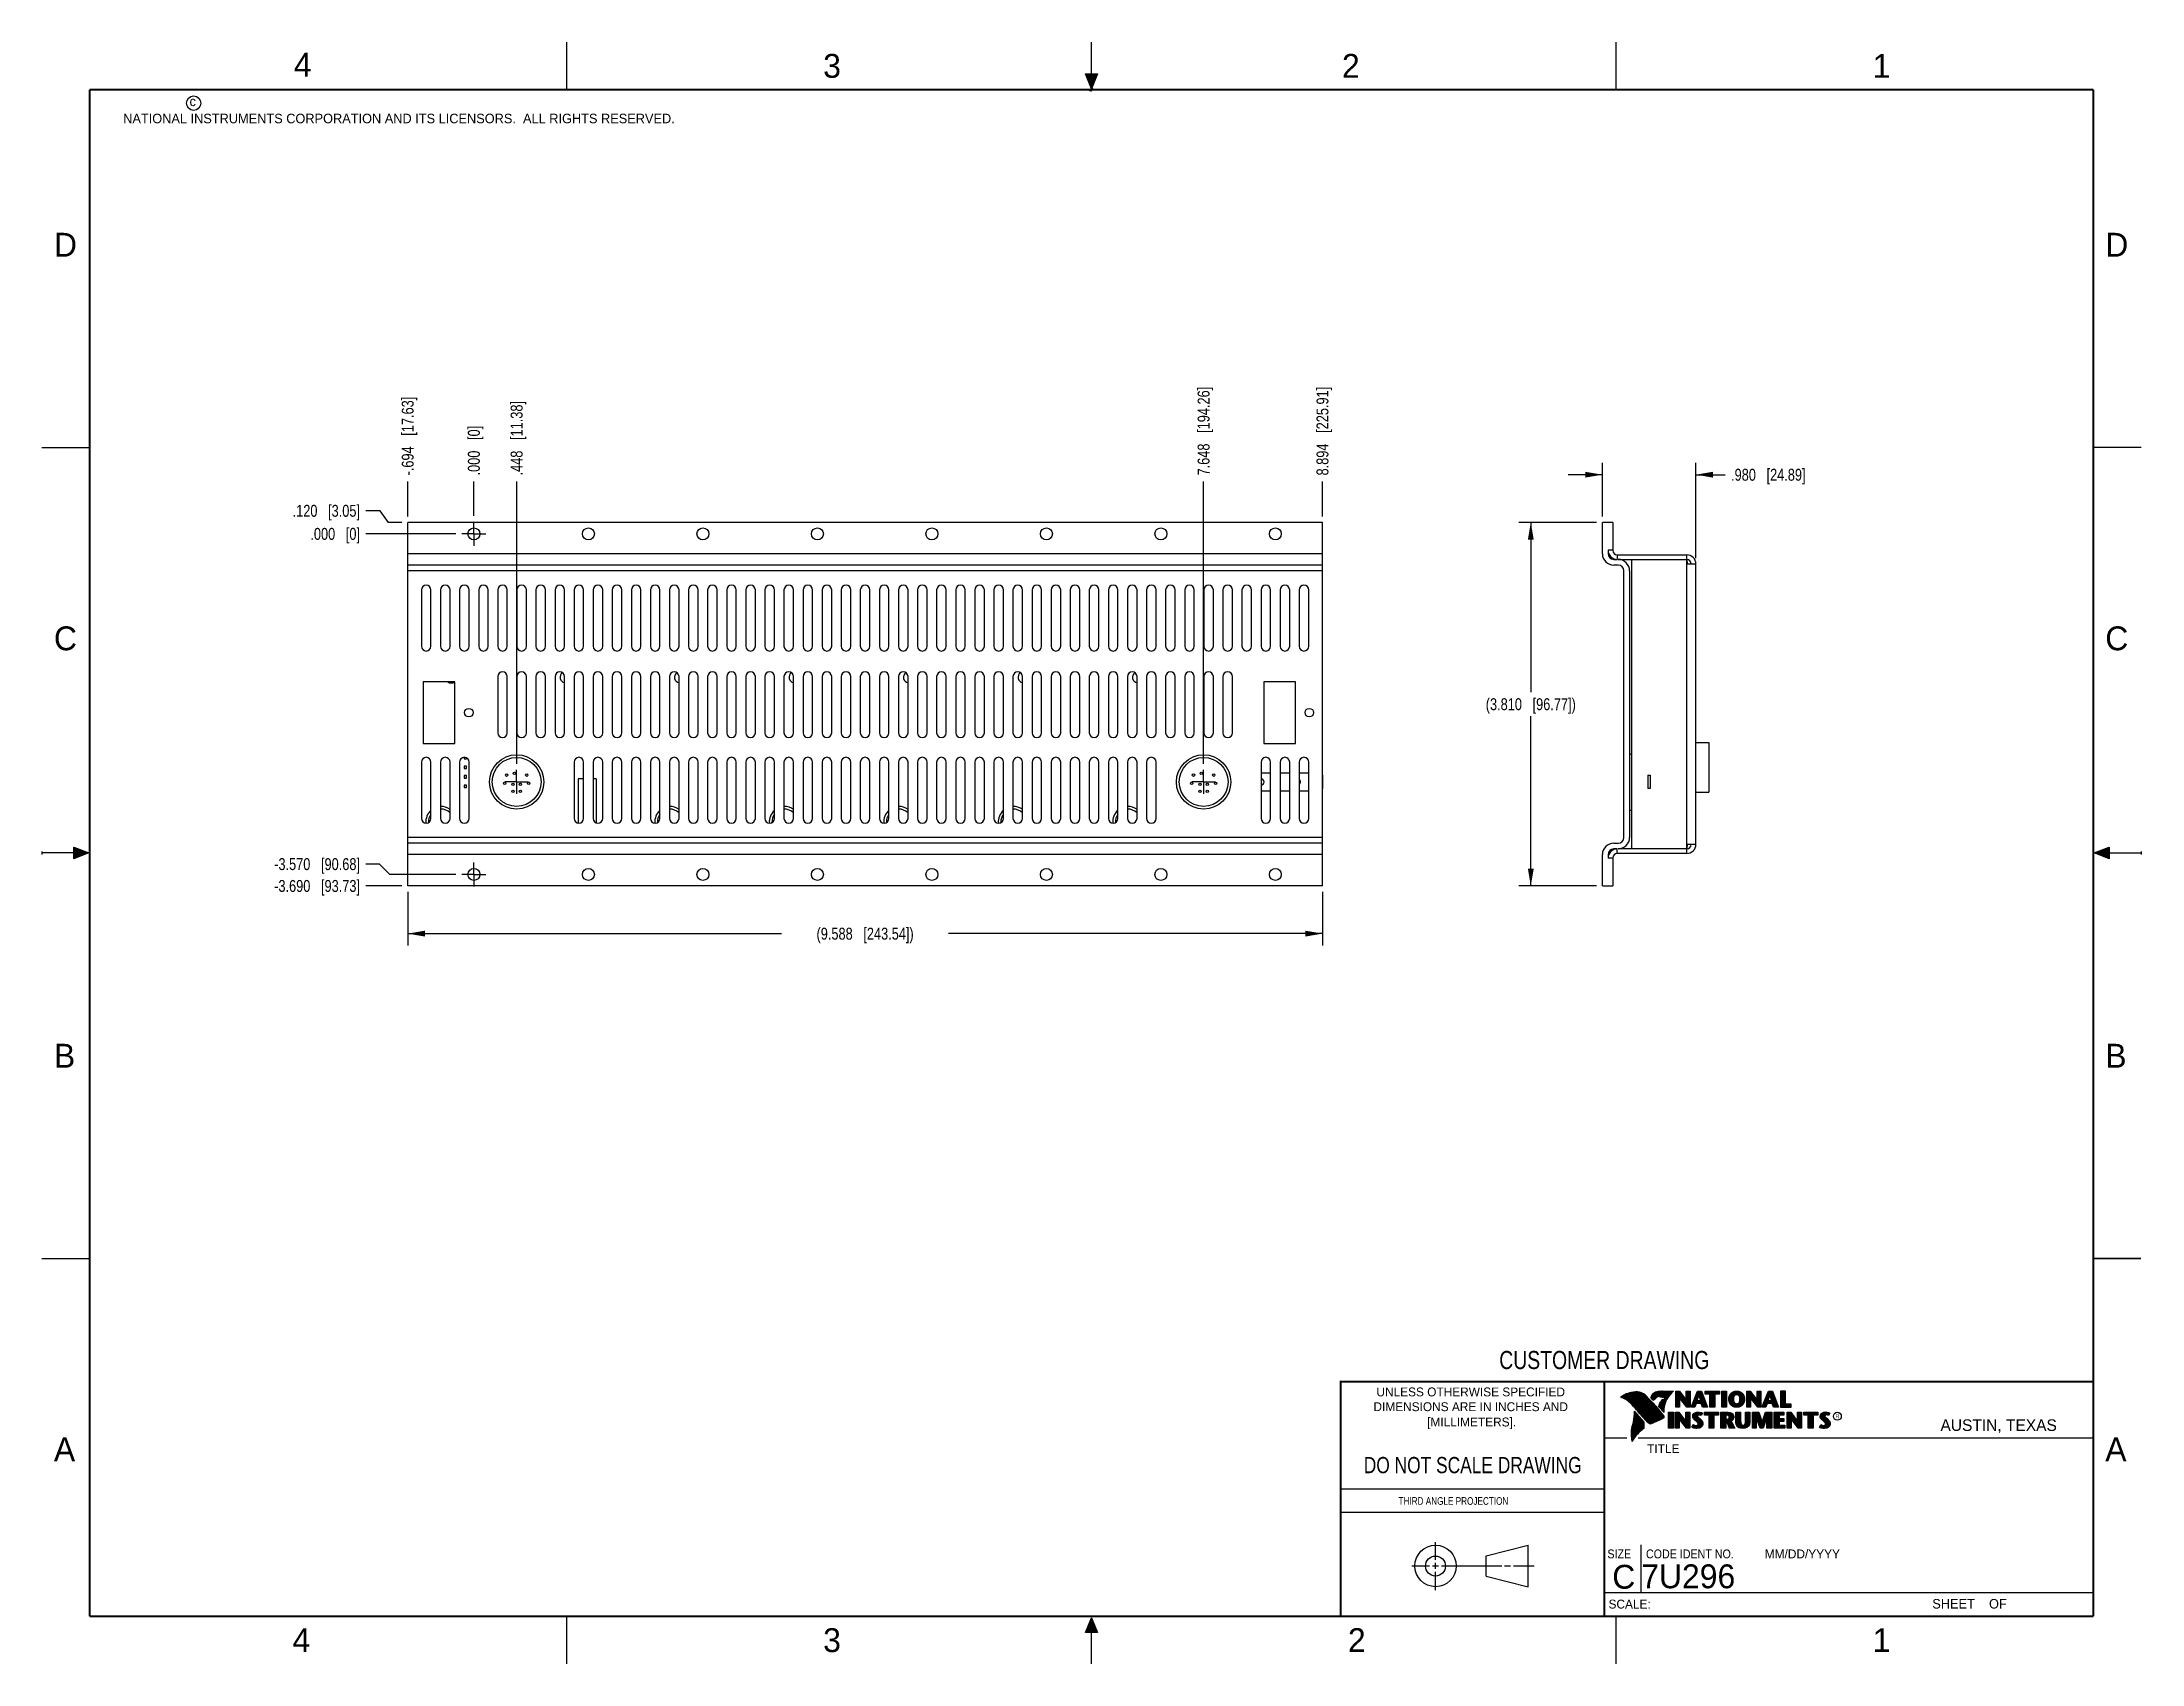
# Model space of a CAD drawing. Header units: inches. Extents: x 0 to 22, y 0 to 17.
import ezdxf

# ---------------------------------------------------------------- set-up
doc = ezdxf.new("R2010")
doc.units = ezdxf.units.IN
doc.header["$LTSCALE"] = 1.21
doc.header["$MEASUREMENT"] = 0
doc.linetypes.add('CENTER', pattern=[0.6, 0.375, -0.075, 0.075, -0.075])
doc.layers.get('0').update_dxf_attribs({"linetype": 'CONTINUOUS'})
doc.layers.add('02___PRT_ALL_AXES', color=7, linetype='CONTINUOUS')
doc.layers.add('DIMENSIONS', color=7, linetype='CONTINUOUS')
doc.styles.get("Standard").update_dxf_attribs({"font": 'txt', "width": 0.8})
doc.styles.add('TEXTSTYLE_2', font='txt')
doc.styles.add('TEXTSTYLE_3', font='txt', dxfattribs={"width": 0.9})
doc.dimstyles.new('DIMSTYLE_1', dxfattribs={"dimtxt": 0.125, "dimasz": 0.18, "dimexe": 0.18, "dimexo": 0.0625, "dimgap": 0.09, "dimtad": 0, "dimtih": 1, "dimtoh": 1, "dimdec": 3, "dimzin": 4, "dimdsep": 46, "dimtxsty": 'STANDARD', "dimblk": '_FILLED', "dimblk1": '_FILLED', "dimblk2": '_FILLED', "dimcen": 0.09, "dimadec": 0, "dimazin": 0, "dimtp": 0.01, "dimtm": 0.01, "dimtfac": 1, "dimtdec": 3, "dimtofl": 0, "dimtmove": 0, "dimatfit": 3, "dimldrblk": '_FILLED', "dimfxl": 1, "dimtolj": 1, "dimtzin": 4, "dimarcsym": 0})
doc.dimstyles.new('DIMSTYLE_2', dxfattribs={"dimtxt": 0.125, "dimasz": 0.18, "dimexe": 0.18, "dimexo": 0.0625, "dimgap": 0.09, "dimtad": 0, "dimtih": 1, "dimtoh": 1, "dimdec": 3, "dimzin": 4, "dimdsep": 46, "dimtxsty": 'STANDARD', "dimblk": '_FILLED', "dimblk1": '_FILLED', "dimblk2": '_FILLED', "dimcen": 0.09, "dimadec": 0, "dimazin": 0, "dimtp": 0.01, "dimtm": 0.01, "dimtfac": 1, "dimtdec": 3, "dimtofl": 0, "dimtmove": 0, "dimatfit": 3, "dimldrblk": '_FILLED', "dimfxl": 1, "dimtolj": 1, "dimtzin": 4, "dimarcsym": 0})

msp = doc.modelspace()

# ---------------------------------------------------------------- texts
at = {"color": 2, "linetype": 'CONTINUOUS', "line_spacing_factor": 0.9}
for s, insert, char_height, width, attachment_point, style in [('4', (2.64, 16.8869), 0.25, 0.25, 1, 'TEXTSTYLE_2'), ('3', (8.1875, 16.875), 0.25, 0.25, 1, 'TEXTSTYLE_2'), ('2', (13.625, 16.875), 0.25, 0.25, 1, 'TEXTSTYLE_2'), ('1', (19.1875, 16.875), 0.25, 0.25, 1, 'TEXTSTYLE_2'), ('c', (1.5463, 16.428), 0.1, 0.1, 1, 'TEXTSTYLE_2'), ('NATIONAL INSTRUMENTS CORPORATION AND ITS LICENSORS.  ALL RIGHTS RESERVED.', (0.851, 16.2482), 0.1, 7.3, 1, 'TEXTSTYLE_2'), ('D', (0.125, 15), 0.25, 0.25, 1, 'TEXTSTYLE_2'), ('D', (21.625, 15), 0.25, 0.25, 1, 'TEXTSTYLE_2'), ('C', (0.125, 10.875), 0.25, 0.25, 1, 'TEXTSTYLE_2'), ('C', (21.625, 10.875), 0.25, 0.25, 1, 'TEXTSTYLE_2'), ('B', (0.125, 6.5), 0.25, 0.25, 1, 'TEXTSTYLE_2'), ('B', (21.625, 6.5), 0.25, 0.25, 1, 'TEXTSTYLE_2'), ('UNLESS OTHERWISE SPECIFIED', (14.9742, 2.8979), 0.093, 2.418, 2, 'TEXTSTYLE_2'), ('DIMENSIONS ARE IN INCHES AND', (14.9742, 2.7431), 0.093, 2.604, 2, 'TEXTSTYLE_2'), ('[MILLIMETERS].', (14.9844, 2.5829), 0.093, 1.302, 2, 'TEXTSTYLE_2'), ('R', (18.7972, 2.6166), 0.0418, 0.041753, 1, 'TEXTSTYLE_2'), ('AUSTIN, TEXAS', (19.898, 2.5642), 0.121576, 1.580488, 1, 'TEXTSTYLE_2'), ('A', (0.125, 2.375), 0.25, 0.25, 1, 'TEXTSTYLE_2'), ('TITLE', (16.8235, 2.303), 0.093, 0.465, 1, 'TEXTSTYLE_2'), ('A', (21.625, 2.375), 0.25, 0.25, 1, 'TEXTSTYLE_2'), ('SIZE', (16.407, 1.2002), 0.093, 0.3348, 1, 'TEXTSTYLE_3'), ('CODE IDENT NO.', (16.8114, 1.2002), 0.093, 1.1718, 1, 'TEXTSTYLE_3'), ('MM/DD/YYYY', (18.0565, 1.2002), 0.093, 0.93, 1, 'TEXTSTYLE_2'), ('SCALE:', (16.4187, 0.6745), 0.093, 0.558, 1, 'TEXTSTYLE_2'), ('SHEET    OF', (19.8121, 0.6815), 0.1, 1.1, 1, 'TEXTSTYLE_2'), ('4', (2.625, 0.375), 0.25, 0.25, 1, 'TEXTSTYLE_2'), ('3', (8.1875, 0.375), 0.25, 0.25, 1, 'TEXTSTYLE_2'), ('2', (13.6875, 0.375), 0.25, 0.25, 1, 'TEXTSTYLE_2'), ('1', (19.1875, 0.375), 0.25, 0.25, 1, 'TEXTSTYLE_2')]:
    msp.add_mtext(s, dxfattribs=dict(at, insert=insert, char_height=char_height, width=width, attachment_point=attachment_point, style=style))
at = {"color": 7, "linetype": 'CONTINUOUS', "attachment_point": 2, "line_spacing_factor": 0.9}
for s, insert, char_height, width in [('CUSTOMER DRAWING', (16.3742, 3.2811), 0.19, 2.432), ('DO NOT SCALE DRAWING', (14.9953, 2.1698), 0.17, 2.72)]:
    msp.add_mtext(s, dxfattribs=dict(at, insert=insert, char_height=char_height, width=width))
at = {"color": 2, "linetype": 'CONTINUOUS', "insert": (14.2178, 1.7486), "char_height": 0.08, "width": 1.408, "attachment_point": 1, "line_spacing_factor": 0.9}
msp.add_mtext('THIRD ANGLE PROJECTION', dxfattribs=at)
at = {"color": 7, "linetype": 'CONTINUOUS', "char_height": 0.25, "line_spacing_factor": 0.9, "style": 'TEXTSTYLE_2'}
for s, insert, width, attachment_point in [('C', (16.5785, 1.0393), 0.25, 2), ('7U296', (16.7614, 1.0441), 1.25, 1)]:
    msp.add_mtext(s, dxfattribs=dict(at, insert=insert, width=width, attachment_point=attachment_point))

# ---------------------------------------------------------------- blocks, each defined once
blk = doc.blocks.new('*D0')
at = {"layer": 'DIMENSIONS', "color": 2, "linetype": 'CONTINUOUS'}
for p, q in [((3.543, 12.086), (3.395, 12.086)), ((3.633, 11.965), (3.543, 12.086)), ((3.77, 11.965), (3.633, 11.965))]:
    blk.add_line(p, q, dxfattribs=at)
at = {"layer": 'DIMENSIONS', "color": 2, "linetype": 'CONTINUOUS', "insert": (3.333, 12.149), "char_height": 0.125, "width": 1.125, "attachment_point": 3, "line_spacing_factor": 0.9}
blk.add_mtext('.120{\\Ftxt.shx;\\W1.000000;\\H0.125000; }[3.05]', dxfattribs=at)
blk = doc.blocks.new('_FILLED')
at = {"color": 0, "linetype": 'BYBLOCK'}
blk.add_solid([(0, 0), (-1, 0.17), (-1, -0.17)], dxfattribs=at)
blk = doc.blocks.new('*D1')
at = {"layer": 'DIMENSIONS', "color": 2, "linetype": 'CONTINUOUS'}
for p, q in [((3.539, 8.384), (3.395, 8.384)), ((3.645, 8.275), (3.539, 8.384)), ((4.339, 8.275), (3.645, 8.275))]:
    blk.add_line(p, q, dxfattribs=at)
at = {"layer": 'DIMENSIONS', "color": 2, "linetype": 'CONTINUOUS', "insert": (3.333, 8.446), "char_height": 0.125, "width": 1.425, "attachment_point": 3, "line_spacing_factor": 0.9}
blk.add_mtext('-3.570{\\Ftxt.shx;\\W1.000000;\\H0.125000; }[90.68]', dxfattribs=at)
blk = doc.blocks.new('*D2')
at = {"layer": 'DIMENSIONS', "color": 2, "linetype": 'CONTINUOUS'}
blk.add_line((3.77, 8.155), (3.395, 8.155), dxfattribs=at)
at = {"layer": 'DIMENSIONS', "color": 2, "linetype": 'CONTINUOUS', "insert": (3.333, 8.217), "char_height": 0.125, "width": 1.425, "attachment_point": 3, "line_spacing_factor": 0.9}
blk.add_mtext('-3.690{\\Ftxt.shx;\\W1.000000;\\H0.125000; }[93.73]', dxfattribs=at)
blk = doc.blocks.new('*D3')
at = {"layer": 'DIMENSIONS', "color": 2, "linetype": 'CONTINUOUS'}
blk.add_line((4.339, 11.845), (3.395, 11.845), dxfattribs=at)
at = {"layer": 'DIMENSIONS', "color": 2, "linetype": 'CONTINUOUS', "insert": (3.333, 11.907), "char_height": 0.125, "width": 0.825, "attachment_point": 3, "line_spacing_factor": 0.9}
blk.add_mtext('.000{\\Ftxt.shx;\\W1.000000;\\H0.125000; }[0]', dxfattribs=at)
blk = doc.blocks.new('*D4')
at = {"layer": 'DIMENSIONS', "color": 2, "linetype": 'CONTINUOUS'}
blk.add_line((3.833, 12.027), (3.833, 12.395), dxfattribs=at)
at = {"layer": 'DIMENSIONS', "color": 2, "linetype": 'CONTINUOUS', "insert": (3.77, 12.457), "char_height": 0.125, "width": 1.325, "attachment_point": 1, "rotation": 90, "line_spacing_factor": 0.9}
blk.add_mtext('-.694{\\Ftxt.shx;\\W1.000000;\\H0.125000; }[17.63]', dxfattribs=at)
blk = doc.blocks.new('*D5')
at = {"layer": 'DIMENSIONS', "color": 2, "linetype": 'CONTINUOUS'}
blk.add_line((4.975, 9.433), (4.975, 12.395), dxfattribs=at)
at = {"layer": 'DIMENSIONS', "color": 2, "linetype": 'CONTINUOUS', "insert": (4.912, 12.457), "char_height": 0.125, "width": 1.225, "attachment_point": 1, "rotation": 90, "line_spacing_factor": 0.9}
blk.add_mtext('.448{\\Ftxt.shx;\\W1.000000;\\H0.125000; }[11.38]', dxfattribs=at)
blk = doc.blocks.new('*D6')
at = {"layer": 'DIMENSIONS', "color": 2, "linetype": 'CONTINUOUS'}
blk.add_line((12.175, 9.433), (12.175, 12.395), dxfattribs=at)
at = {"layer": 'DIMENSIONS', "color": 2, "linetype": 'CONTINUOUS', "insert": (12.112, 12.457), "char_height": 0.125, "width": 1.425, "attachment_point": 1, "rotation": 90, "line_spacing_factor": 0.9}
blk.add_mtext('7.648{\\Ftxt.shx;\\W1.000000;\\H0.125000; }[194.26]', dxfattribs=at)
blk = doc.blocks.new('*D7')
at = {"layer": 'DIMENSIONS', "color": 2, "linetype": 'CONTINUOUS'}
blk.add_line((13.421, 12.027), (13.421, 12.395), dxfattribs=at)
at = {"layer": 'DIMENSIONS', "color": 2, "linetype": 'CONTINUOUS', "insert": (13.358, 12.457), "char_height": 0.125, "width": 1.425, "attachment_point": 1, "rotation": 90, "line_spacing_factor": 0.9}
blk.add_mtext('8.894{\\Ftxt.shx;\\W1.000000;\\H0.125000; }[225.91]', dxfattribs=at)
blk = doc.blocks.new('*D8')
at = {"layer": 'DIMENSIONS', "color": 2, "linetype": 'CONTINUOUS'}
blk.add_line((4.527, 12.033), (4.527, 12.395), dxfattribs=at)
at = {"layer": 'DIMENSIONS', "color": 2, "linetype": 'CONTINUOUS', "insert": (4.464, 12.457), "char_height": 0.125, "width": 0.825, "attachment_point": 1, "rotation": 90, "line_spacing_factor": 0.9}
blk.add_mtext('.000{\\Ftxt.shx;\\W1.000000;\\H0.125000; }[0]', dxfattribs=at)
blk = doc.blocks.new('*D9')
at = {"layer": 'DIMENSIONS', "color": 2, "linetype": 'CONTINUOUS'}
for p, q in [((3.833, 8.092), (3.833, 7.53)), ((13.421, 8.092), (13.421, 7.53)), ((3.833, 7.655), (7.752, 7.655)), ((13.421, 7.655), (9.502, 7.655))]:
    blk.add_line(p, q, dxfattribs=at)
at = {"layer": 'DIMENSIONS', "color": 2, "linetype": 'CONTINUOUS', "xscale": 0.18, "yscale": 0.18, "zscale": 0.18, "rotation": 180}
blk.add_blockref('_FILLED', (3.833, 7.655), dxfattribs=at)
at = {"layer": 'DIMENSIONS', "color": 2, "linetype": 'CONTINUOUS', "xscale": 0.18, "yscale": 0.18, "zscale": 0.18}
blk.add_blockref('_FILLED', (13.421, 7.655), dxfattribs=at)
at = {"layer": 'DIMENSIONS', "color": 2, "linetype": 'CONTINUOUS', "insert": (8.627, 7.717), "char_height": 0.125, "width": 1.625, "attachment_point": 2, "line_spacing_factor": 0.9}
blk.add_mtext('(9.588{\\Ftxt.shx;\\W1.000000;\\H0.125000; }[243.54])', dxfattribs=at)
blk = doc.blocks.new('*D10')
at = {"layer": 'DIMENSIONS', "color": 2, "linetype": 'CONTINUOUS'}
for p, q in [((16.354, 12.027), (16.354, 12.59)), ((17.334, 11.591), (17.334, 12.59)), ((16.354, 12.465), (15.994, 12.465)), ((17.334, 12.465), (17.64, 12.465))]:
    blk.add_line(p, q, dxfattribs=at)
at = {"layer": 'DIMENSIONS', "color": 2, "linetype": 'CONTINUOUS', "xscale": 0.18, "yscale": 0.18, "zscale": 0.18}
blk.add_blockref('_FILLED', (16.354, 12.465), dxfattribs=at)
at = {"layer": 'DIMENSIONS', "color": 2, "linetype": 'CONTINUOUS', "xscale": 0.18, "yscale": 0.18, "zscale": 0.18, "rotation": 180}
blk.add_blockref('_FILLED', (17.334, 12.465), dxfattribs=at)
at = {"layer": 'DIMENSIONS', "color": 2, "linetype": 'CONTINUOUS', "insert": (17.703, 12.527), "char_height": 0.125, "width": 1.225, "attachment_point": 1, "line_spacing_factor": 0.9}
blk.add_mtext('.980{\\Ftxt.shx;\\W1.000000;\\H0.125000; }[24.89]', dxfattribs=at)
blk = doc.blocks.new('*D11')
at = {"layer": 'DIMENSIONS', "color": 2, "linetype": 'CONTINUOUS'}
for p, q in [((16.292, 11.965), (15.479, 11.965)), ((15.604, 11.965), (15.604, 10.185)), ((15.604, 8.155), (15.604, 9.935)), ((16.292, 8.155), (15.479, 8.155))]:
    blk.add_line(p, q, dxfattribs=at)
at = {"layer": 'DIMENSIONS', "color": 2, "linetype": 'CONTINUOUS', "xscale": 0.18, "yscale": 0.18, "zscale": 0.18}
for p, rotation in [((15.604, 11.965), 90), ((15.604, 8.155), 270)]:
    blk.add_blockref('_FILLED', p, dxfattribs=dict(at, rotation=rotation))
at = {"layer": 'DIMENSIONS', "color": 2, "linetype": 'CONTINUOUS', "insert": (15.604, 10.122), "char_height": 0.125, "width": 1.525, "attachment_point": 2, "line_spacing_factor": 0.9}
blk.add_mtext('(3.810{\\Ftxt.shx;\\W1.000000;\\H0.125000; }[96.77])', dxfattribs=at)

# ---------------------------------------------------------------- dimensions: what is measured, and where the dimension line sits
at = {"layer": 'DIMENSIONS', "color": 2, "linetype": 'CONTINUOUS'}
for feature_location, offset, dtype, origin, picture, middle in [((12.1748, 9.4326), (0, 2.9622), 1, (4.5268, 11.9701), '*D6', (12.1748, 13.1698)), ((13.4208, 12.0275), (0, 0.3673), 1, (4.5268, 11.9701), '*D7', (13.4208, 13.1698)), ((4.9748, 9.4326), (0, 2.9622), 1, (4.5268, 11.9701), '*D5', (4.9748, 13.0698)), ((4.5267600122, 12.032596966), (0, 0.3621937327), 1, (4.5267600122, 11.970096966), '*D8', (4.5267600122, 12.8697906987)), ((3.7703, 11.965), (-0.375, 0.1214), 0, (4.4017, 11.845), '*D0', (2.5203, 12.0864)), ((4.3391600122, 11.844996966), (-0.9439, 0), 0, (4.4016600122, 11.844996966), '*D3', (2.6702600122, 11.844996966))]:
    dim = msp.add_ordinate_dim(feature_location=feature_location, offset=offset, dtype=dtype, origin=origin, dimstyle='DIMSTYLE_1', dxfattribs=at)
    dim.commit()
    dim.dimension.update_dxf_attribs({"geometry": picture, "text_midpoint": middle})
for feature_location, offset, dtype, origin, picture, middle in [((3.8328, 12.0275), (0, 0.3673), 1, (4.5268, 11.9701), '*D4', (3.8328, 13.1198)), ((4.3392, 8.275), (-0.9439, 0.109), 0, (4.4017, 11.845), '*D1', (2.3703, 8.384)), ((3.7703, 8.155), (-0.375, 0), 0, (4.4017, 11.845), '*D2', (2.3703, 8.155))]:
    dim = msp.add_ordinate_dim(feature_location=feature_location, offset=offset, dtype=dtype, origin=origin, text='-<>', dimstyle='DIMSTYLE_1', dxfattribs=at)
    dim.commit()
    dim.dimension.update_dxf_attribs({"geometry": picture, "text_midpoint": middle})
dim = msp.add_linear_dim(base=(16.3545, 12.465), p1=(17.3345, 11.5915), p2=(16.3545, 12.0275), angle=180, dimstyle='DIMSTYLE_2', dxfattribs=at)
dim.commit()
dim.dimension.update_dxf_attribs({"geometry": '*D10', "text_midpoint": (18.3151, 12.465), "dimtype": 160})
for base, p1, p2, angle, picture, middle in [((15.6045, 11.965), (16.292, 8.155), (16.292, 11.965), 90, '*D11', (15.5045, 10.06)), ((3.8328, 7.655), (13.4208, 8.0925), (3.8328, 8.0925), 180, '*D9', (8.5268, 7.655))]:
    dim = msp.add_linear_dim(base=base, p1=p1, p2=p2, angle=angle, text='(<>)', dimstyle='DIMSTYLE_2', dxfattribs=at)
    dim.commit()
    dim.dimension.update_dxf_attribs({"geometry": picture, "text_midpoint": middle, "dimtype": 160})

# ---------------------------------------------------------------- hatches: boundary and pattern name
at = {"linetype": 'CONTINUOUS'}
for points in [[(11, 16.51), (10.9375, 16.6663), (11.0625, 16.6663)], [(0.3337, 8.5625), (0.49, 8.5), (0.3337, 8.4375)], [(21.6663, 8.5625), (21.6663, 8.4375), (21.51, 8.5)], [(10.9375, 0.3287), (11, 0.485), (11.0625, 0.3287)]]:
    msp.add_hatch(color=2, dxfattribs=at).paths.add_polyline_path(points)

# ---------------------------------------------------------------- linework, layer by layer
at = {"color": 2, "linetype": 'CONTINUOUS'}
for p, q in [((5.5, 16.5), (5.5, 17)), ((11, 16.485), (11, 17)), ((16.5, 16.5), (16.5, 17)), ((11, 16.51), (10.9375, 16.6663)), ((10.9375, 16.6663), (11.0625, 16.6663)), ((11.015, 16.515), (10.985, 16.485)), ((10.985, 16.485), (11, 16.515)), ((11.0625, 16.6663), (11, 16.51)), ((11, 16.485), (11.015, 16.515)), ((0, 12.75), (0.5, 12.75)), ((22, 12.75), (21.5, 12.75)), ((0, 8.515), (0, 8.485)), ((0.49, 8.5), (0, 8.5)), ((0.3337, 8.4375), (0.3337, 8.5625)), ((0.3337, 8.5625), (0.49, 8.5)), ((0.49, 8.5), (0.3337, 8.4375)), ((21.51, 8.5), (21.6663, 8.5625)), ((21.51, 8.5), (22, 8.5)), ((21.6663, 8.4375), (21.51, 8.5)), ((21.6663, 8.5625), (21.6663, 8.4375)), ((22, 8.515), (22, 8.485)), ((0, 4.25), (0.5, 4.25)), ((16.375, 2.96), (21.5, 2.96)), ((16.5578, 2.796), (16.5578, 2.7989)), ((16.5646, 2.7936), (16.5646, 2.8033)), ((16.5714, 2.7909), (16.5714, 2.8075)), ((16.5782, 2.788), (16.5782, 2.8116)), ((16.5851, 2.7849), (16.5851, 2.8154)), ((16.5919, 2.7815), (16.5919, 2.819)), ((16.5987, 2.7778), (16.5987, 2.8221)), ((16.6055, 2.7738), (16.6055, 2.8249)), ((16.6124, 2.7696), (16.6124, 2.8276)), ((16.6192, 2.765), (16.6192, 2.8301)), ((16.626, 2.7601), (16.626, 2.8325)), ((16.6329, 2.7549), (16.6329, 2.8347)), ((16.6397, 2.7492), (16.6397, 2.8367)), ((16.6465, 2.7431), (16.6465, 2.8386)), ((16.6533, 2.7366), (16.6533, 2.8403)), ((16.6602, 2.7295), (16.6602, 2.8419)), ((16.667, 2.7221), (16.667, 2.8435)), ((16.6738, 2.7146), (16.6738, 2.8449)), ((16.6806, 2.707), (16.6806, 2.8459)), ((16.6875, 2.6995), (16.6875, 2.8467)), ((16.7939, 2.533), (16.6919, 2.6489)), ((16.6943, 2.6918), (16.6943, 2.8472)), ((16.7011, 2.6841), (16.7011, 2.8474)), ((16.708, 2.6764), (16.708, 2.8474)), ((16.7148, 2.6685), (16.7148, 2.847)), ((16.7216, 2.6607), (16.7216, 2.8465)), ((16.7284, 2.6527), (16.7284, 2.8456)), ((16.7353, 2.6447), (16.7353, 2.8445)), ((16.7421, 2.6366), (16.7421, 2.8431)), ((16.7489, 2.6285), (16.7489, 2.8417)), ((16.7557, 2.6204), (16.7557, 2.84)), ((16.7626, 2.6125), (16.7626, 2.8378)), ((16.7694, 2.6046), (16.7694, 2.8352)), ((16.7762, 2.5968), (16.7762, 2.8321)), ((16.7831, 2.5891), (16.7831, 2.8284)), ((16.7899, 2.5815), (16.7899, 2.8242)), ((16.7967, 2.5739), (16.7967, 2.8193)), ((16.8035, 2.5665), (16.8035, 2.8136)), ((16.8104, 2.5591), (16.8104, 2.807)), ((16.8172, 2.5519), (16.8172, 2.7996)), ((16.824, 2.5447), (16.824, 2.7924)), ((16.8308, 2.5375), (16.8308, 2.7853)), ((16.8377, 2.5314), (16.8377, 2.7781)), ((16.8445, 2.5262), (16.8445, 2.7709)), ((16.8513, 2.523), (16.8513, 2.7637)), ((16.8581, 2.5224), (16.8581, 2.7565)), ((16.8864, 2.7664), (16.8632, 2.7937)), ((16.865, 2.5241), (16.865, 2.7493)), ((16.8877, 2.7723), (16.8682, 2.7952)), ((16.8718, 2.791), (16.8718, 2.8085)), ((16.8718, 2.527), (16.8718, 2.7421)), ((16.8786, 2.783), (16.8786, 2.8206)), ((16.8786, 2.5298), (16.8786, 2.7348)), ((16.8855, 2.7749), (16.8855, 2.8281)), ((16.8855, 2.5327), (16.8855, 2.727)), ((16.8923, 2.7747), (16.8923, 2.8335)), ((16.8923, 2.5356), (16.8923, 2.7187)), ((16.8991, 2.7788), (16.8991, 2.8375)), ((16.8991, 2.5385), (16.8991, 2.7104)), ((16.9059, 2.7837), (16.9059, 2.8408)), ((16.9059, 2.5415), (16.9059, 2.7022)), ((16.9128, 2.7896), (16.9128, 2.8436)), ((16.9128, 2.5446), (16.9128, 2.6939)), ((16.9196, 2.7966), (16.9196, 2.8459)), ((16.9196, 2.5477), (16.9196, 2.6856)), ((16.9264, 2.8018), (16.9264, 2.8477)), ((16.9264, 2.5508), (16.9264, 2.6774)), ((16.9332, 2.8053), (16.9332, 2.849)), ((16.9332, 2.554), (16.9332, 2.6691)), ((16.9401, 2.8077), (16.9401, 2.8499)), ((16.9401, 2.5573), (16.9401, 2.6608)), ((16.9616, 2.6797), (16.9434, 2.7005)), ((16.9469, 2.8082), (16.9469, 2.8509)), ((16.9469, 2.5606), (16.9469, 2.6526)), ((16.9653, 2.6828), (16.9492, 2.7013)), ((16.9537, 2.8069), (16.9537, 2.8518)), ((16.9537, 2.696), (16.9537, 2.7109)), ((16.9537, 2.5639), (16.9537, 2.6443)), ((16.9606, 2.8048), (16.9606, 2.8525)), ((16.9606, 2.6882), (16.9606, 2.7266)), ((16.9674, 2.8034), (16.9674, 2.8531)), ((16.9674, 2.6802), (16.9674, 2.7444)), ((16.9742, 2.8027), (16.9742, 2.8536)), ((16.9742, 2.672), (16.9742, 2.7568)), ((16.981, 2.8023), (16.981, 2.854)), ((16.981, 2.664), (16.981, 2.7634)), ((16.9838, 2.8589), (17.0997, 2.8607)), ((16.9839, 2.8541), (17.087, 2.8557)), ((16.9879, 2.802), (16.9879, 2.8542)), ((16.9879, 2.6563), (16.9879, 2.7665)), ((16.999, 2.637), (16.9946, 2.6418)), ((16.9947, 2.8019), (16.9947, 2.8543)), ((16.9947, 2.6748), (16.9947, 2.7683)), ((17.0015, 2.8005), (17.0015, 2.8544)), ((17.0015, 2.7195), (17.0015, 2.7694)), ((17.0083, 2.7963), (17.0083, 2.8545)), ((17.0083, 2.7388), (17.0083, 2.7698)), ((17.0152, 2.755), (17.0152, 2.8546)), ((17.022, 2.7691), (17.022, 2.8547)), ((17.0288, 2.7817), (17.0288, 2.8548)), ((17.0357, 2.7931), (17.0357, 2.8549)), ((17.0425, 2.8035), (17.0425, 2.855)), ((17.0493, 2.8131), (17.0493, 2.8551)), ((17.0561, 2.822), (17.0561, 2.8552)), ((17.063, 2.8303), (17.063, 2.8553)), ((17.0698, 2.8381), (17.0698, 2.8554)), ((17.0766, 2.8454), (17.0766, 2.8555)), ((17.1243, 2.8592), (17.1609, 2.8592)), ((17.1243, 2.6915), (17.1243, 2.8592)), ((17.1637, 2.6915), (17.1243, 2.6915)), ((17.1291, 2.8543), (17.1585, 2.8543)), ((17.1291, 2.6963), (17.1291, 2.8543)), ((17.1589, 2.6963), (17.1291, 2.6963)), ((17.1381, 2.6963), (17.1381, 2.8543)), ((17.1447, 2.6963), (17.1447, 2.8543)), ((17.1514, 2.6963), (17.1514, 2.8543)), ((17.1589, 2.8042), (17.1581, 2.8543)), ((17.1585, 2.8543), (17.2383, 2.7492)), ((17.2418, 2.6963), (17.1589, 2.8042)), ((17.1589, 2.8042), (17.1589, 2.6963)), ((17.1609, 2.8592), (17.2334, 2.7636)), ((17.2395, 2.6915), (17.1637, 2.7899)), ((17.1637, 2.7899), (17.1637, 2.6915)), ((17.1648, 2.7965), (17.1648, 2.8461)), ((17.1714, 2.7879), (17.1714, 2.8373)), ((17.1781, 2.7792), (17.1781, 2.8285)), ((17.1848, 2.7705), (17.1848, 2.8197)), ((17.1915, 2.7618), (17.1915, 2.8109)), ((17.1981, 2.7531), (17.1981, 2.8021)), ((17.2048, 2.7445), (17.2048, 2.7933)), ((17.2115, 2.7358), (17.2115, 2.7845)), ((17.2182, 2.7271), (17.2182, 2.7757)), ((17.2248, 2.7184), (17.2248, 2.7669)), ((17.2315, 2.7098), (17.2315, 2.7581)), ((17.2334, 2.8592), (17.2732, 2.8592)), ((17.2334, 2.7636), (17.2334, 2.8592)), ((17.2382, 2.7011), (17.2383, 2.7492)), ((17.2383, 2.8543), (17.2684, 2.8543)), ((17.2383, 2.7492), (17.2383, 2.8543)), ((17.2732, 2.6915), (17.2395, 2.6915)), ((17.2684, 2.6963), (17.2418, 2.6963)), ((17.2449, 2.6963), (17.2449, 2.8543)), ((17.2515, 2.6963), (17.2515, 2.8543)), ((17.2582, 2.6963), (17.2582, 2.8543)), ((17.2649, 2.6963), (17.2649, 2.8543)), ((17.2684, 2.8543), (17.2684, 2.6963)), ((17.2732, 2.8592), (17.2732, 2.6915)), ((17.2831, 2.6915), (17.3516, 2.8591)), ((17.3228, 2.6915), (17.2831, 2.6915)), ((17.2903, 2.6964), (17.3548, 2.8542)), ((17.3195, 2.6964), (17.2903, 2.6964)), ((17.2983, 2.6964), (17.2983, 2.7158)), ((17.3049, 2.6964), (17.3049, 2.7322)), ((17.3116, 2.6964), (17.3116, 2.7485)), ((17.3183, 2.6964), (17.3183, 2.7648)), ((17.3356, 2.7364), (17.3195, 2.6964)), ((17.3388, 2.7316), (17.3228, 2.6915)), ((17.325, 2.7101), (17.325, 2.7812)), ((17.3316, 2.7267), (17.3316, 2.7975)), ((17.394, 2.7364), (17.3356, 2.7364)), ((17.3383, 2.7364), (17.3383, 2.8138)), ((17.3905, 2.7316), (17.3388, 2.7316)), ((17.3409, 2.7533), (17.3624, 2.8228)), ((17.389, 2.7533), (17.3409, 2.7533)), ((17.345, 2.7666), (17.345, 2.8302)), ((17.345, 2.7364), (17.345, 2.7533)), ((17.3475, 2.7581), (17.3659, 2.8179)), ((17.3827, 2.7581), (17.3475, 2.7581)), ((17.3516, 2.8591), (17.3938, 2.8591)), ((17.3517, 2.7882), (17.3517, 2.8465)), ((17.3517, 2.7364), (17.3517, 2.7533)), ((17.3548, 2.8542), (17.3905, 2.8542)), ((17.3583, 2.8098), (17.3583, 2.8542)), ((17.3583, 2.7364), (17.3583, 2.7533)), ((17.3624, 2.8228), (17.3701, 2.8228)), ((17.365, 2.8228), (17.365, 2.8542)), ((17.365, 2.7364), (17.365, 2.7533)), ((17.3659, 2.8179), (17.3664, 2.8179)), ((17.3664, 2.8179), (17.3827, 2.7581)), ((17.3701, 2.8228), (17.389, 2.7533)), ((17.3717, 2.817), (17.3717, 2.8542)), ((17.3717, 2.7364), (17.3717, 2.7533)), ((17.3784, 2.7925), (17.3784, 2.8542)), ((17.3784, 2.7364), (17.3784, 2.7533)), ((17.385, 2.7679), (17.385, 2.8542)), ((17.385, 2.7364), (17.385, 2.7533)), ((17.3905, 2.8542), (17.4504, 2.6964)), ((17.4039, 2.6915), (17.3905, 2.7316)), ((17.3917, 2.7364), (17.3917, 2.851)), ((17.3938, 2.8591), (17.4574, 2.6915)), ((17.4074, 2.6964), (17.394, 2.7364)), ((17.3984, 2.7232), (17.3984, 2.8334)), ((17.4574, 2.6915), (17.4039, 2.6915)), ((17.4051, 2.7034), (17.4051, 2.8158)), ((17.4504, 2.6964), (17.4074, 2.6964)), ((17.4118, 2.6964), (17.4118, 2.7982)), ((17.4184, 2.6964), (17.4184, 2.7806)), ((17.4251, 2.6964), (17.4251, 2.763)), ((17.4318, 2.6964), (17.4318, 2.7455)), ((17.4327, 2.8591), (17.5802, 2.8591)), ((17.4327, 2.8278), (17.4327, 2.8591)), ((17.481, 2.8278), (17.4327, 2.8278)), ((17.4375, 2.8542), (17.5753, 2.8542)), ((17.4375, 2.8327), (17.4375, 2.8542)), ((17.4859, 2.8327), (17.4375, 2.8327)), ((17.4385, 2.6964), (17.4385, 2.7279)), ((17.4451, 2.8327), (17.4451, 2.8542)), ((17.4451, 2.6964), (17.4451, 2.7103)), ((17.4518, 2.8327), (17.4518, 2.8542)), ((17.4585, 2.8327), (17.4585, 2.8542)), ((17.4652, 2.8327), (17.4652, 2.8542)), ((17.4718, 2.8327), (17.4718, 2.8542)), ((17.4785, 2.8327), (17.4785, 2.8542)), ((17.481, 2.6915), (17.481, 2.8278)), ((17.5318, 2.6915), (17.481, 2.6915)), ((17.4859, 2.8327), (17.4852, 2.8542)), ((17.4859, 2.6964), (17.4859, 2.8327)), ((17.5269, 2.6964), (17.4859, 2.6964)), ((17.4919, 2.6964), (17.4919, 2.8542)), ((17.4985, 2.6964), (17.4985, 2.8542)), ((17.5052, 2.6964), (17.5052, 2.8542)), ((17.5119, 2.6964), (17.5119, 2.8542)), ((17.5186, 2.6964), (17.5186, 2.8542)), ((17.5269, 2.8327), (17.5252, 2.8542)), ((17.5753, 2.8327), (17.5269, 2.8327)), ((17.5269, 2.8327), (17.5269, 2.6964)), ((17.5802, 2.8278), (17.5318, 2.8278)), ((17.5318, 2.8278), (17.5318, 2.6915)), ((17.5319, 2.8327), (17.5319, 2.8542)), ((17.5386, 2.8327), (17.5386, 2.8542)), ((17.5453, 2.8327), (17.5453, 2.8542)), ((17.5519, 2.8327), (17.5519, 2.8542)), ((17.5586, 2.8327), (17.5586, 2.8542)), ((17.5653, 2.8327), (17.5653, 2.8542)), ((17.572, 2.8327), (17.572, 2.8542)), ((17.5753, 2.8542), (17.5753, 2.8327)), ((17.5802, 2.8591), (17.5802, 2.8278)), ((17.6059, 2.8591), (17.6565, 2.8591)), ((17.6059, 2.6915), (17.6059, 2.8591)), ((17.6565, 2.6915), (17.6059, 2.6915)), ((17.6108, 2.8542), (17.6516, 2.8542)), ((17.6108, 2.6964), (17.6108, 2.8542)), ((17.6516, 2.6964), (17.6108, 2.6964)), ((17.6187, 2.6964), (17.6187, 2.8542)), ((17.6254, 2.6964), (17.6254, 2.8542)), ((17.632, 2.6964), (17.632, 2.8542)), ((17.6387, 2.6964), (17.6387, 2.8542)), ((17.6454, 2.6964), (17.6454, 2.8542)), ((17.6516, 2.8542), (17.6516, 2.6964)), ((17.6565, 2.8591), (17.6565, 2.6915)), ((17.6849, 2.7803), (17.6851, 2.7836)), ((17.6849, 2.7769), (17.6849, 2.7803)), ((17.6849, 2.7735), (17.6849, 2.7769)), ((17.6851, 2.7701), (17.6849, 2.7735)), ((17.6851, 2.7836), (17.6853, 2.7869)), ((17.6854, 2.7668), (17.6851, 2.7701)), ((17.6853, 2.7869), (17.6857, 2.7901)), ((17.6859, 2.7634), (17.6854, 2.7668)), ((17.6857, 2.7901), (17.6862, 2.7933)), ((17.6864, 2.76), (17.6859, 2.7634)), ((17.6862, 2.7933), (17.6868, 2.7964)), ((17.687, 2.7567), (17.6864, 2.76)), ((17.6868, 2.7964), (17.6876, 2.7995)), ((17.6878, 2.7535), (17.687, 2.7567)), ((17.6876, 2.7995), (17.6884, 2.8024)), ((17.6886, 2.7503), (17.6878, 2.7535)), ((17.6884, 2.8024), (17.6893, 2.8053)), ((17.6895, 2.7471), (17.6886, 2.7503)), ((17.6893, 2.8053), (17.6904, 2.8081)), ((17.6905, 2.7441), (17.6895, 2.7471)), ((17.6904, 2.8081), (17.6915, 2.8108)), ((17.6905, 2.7441), (17.6904, 2.8081)), ((17.6917, 2.7411), (17.6905, 2.7441)), ((17.6915, 2.8108), (17.6928, 2.8135)), ((17.6929, 2.7383), (17.6917, 2.7411)), ((17.6928, 2.8135), (17.6942, 2.8161)), ((17.6942, 2.7355), (17.6929, 2.7383)), ((17.6942, 2.8161), (17.6957, 2.8186)), ((17.6956, 2.7327), (17.6942, 2.7355)), ((17.6971, 2.7301), (17.6956, 2.7327)), ((17.6957, 2.8186), (17.6973, 2.8211)), ((17.6971, 2.7301), (17.6973, 2.8211)), ((17.6987, 2.7275), (17.6971, 2.7301)), ((17.6973, 2.8211), (17.699, 2.8236)), ((17.7003, 2.725), (17.6987, 2.7275)), ((17.699, 2.8236), (17.7008, 2.826)), ((17.7021, 2.7226), (17.7003, 2.725)), ((17.7008, 2.826), (17.7028, 2.8284)), ((17.704, 2.7203), (17.7021, 2.7226)), ((17.7028, 2.8284), (17.7048, 2.8307)), ((17.704, 2.7203), (17.7048, 2.8307)), ((17.706, 2.7181), (17.704, 2.7203)), ((17.7048, 2.8307), (17.707, 2.833)), ((17.708, 2.7159), (17.706, 2.7181)), ((17.707, 2.833), (17.7092, 2.8351)), ((17.7102, 2.7138), (17.708, 2.7159)), ((17.7092, 2.8351), (17.7114, 2.8372)), ((17.7102, 2.7138), (17.7114, 2.8372)), ((17.7124, 2.7119), (17.7102, 2.7138)), ((17.7114, 2.8372), (17.7138, 2.8392)), ((17.7147, 2.71), (17.7124, 2.7119)), ((17.7138, 2.8392), (17.7162, 2.841)), ((17.717, 2.7082), (17.7147, 2.71)), ((17.7162, 2.841), (17.7186, 2.8427)), ((17.717, 2.7082), (17.7186, 2.8427)), ((17.7195, 2.7066), (17.717, 2.7082)), ((17.7186, 2.8427), (17.721, 2.8444)), ((17.722, 2.705), (17.7195, 2.7066)), ((17.721, 2.8444), (17.7235, 2.8459)), ((17.7246, 2.7036), (17.722, 2.705)), ((17.7235, 2.8459), (17.7261, 2.8472)), ((17.7246, 2.7036), (17.7235, 2.8459)), ((17.7273, 2.7022), (17.7246, 2.7036)), ((17.7261, 2.8472), (17.7287, 2.8485)), ((17.7267, 2.7789), (17.7268, 2.7812)), ((17.7267, 2.7766), (17.7267, 2.7789)), ((17.7267, 2.7743), (17.7267, 2.7766)), ((17.7268, 2.772), (17.7267, 2.7743)), ((17.7268, 2.7812), (17.7269, 2.7835)), ((17.7269, 2.7696), (17.7268, 2.772)), ((17.7269, 2.7835), (17.727, 2.7857)), ((17.727, 2.7673), (17.7269, 2.7696)), ((17.727, 2.7857), (17.7272, 2.7879)), ((17.7272, 2.765), (17.727, 2.7673)), ((17.7272, 2.7879), (17.7274, 2.79)), ((17.7274, 2.7628), (17.7272, 2.765)), ((17.7301, 2.701), (17.7273, 2.7022)), ((17.7274, 2.79), (17.7276, 2.7921)), ((17.7277, 2.7606), (17.7274, 2.7628)), ((17.7276, 2.7921), (17.7279, 2.7941)), ((17.728, 2.7584), (17.7277, 2.7606)), ((17.7279, 2.7941), (17.7282, 2.7961)), ((17.7283, 2.7563), (17.728, 2.7584)), ((17.7282, 2.7961), (17.7286, 2.798)), ((17.7287, 2.7543), (17.7283, 2.7563)), ((17.7286, 2.798), (17.729, 2.7998)), ((17.7287, 2.8485), (17.7314, 2.8497)), ((17.7291, 2.7523), (17.7287, 2.7543)), ((17.729, 2.7998), (17.7294, 2.8016)), ((17.7295, 2.7503), (17.7291, 2.7523)), ((17.7294, 2.8016), (17.7299, 2.8034)), ((17.73, 2.7485), (17.7295, 2.7503)), ((17.7299, 2.8034), (17.7304, 2.8051)), ((17.7306, 2.7466), (17.73, 2.7485)), ((17.7301, 2.701), (17.7305, 2.7469)), ((17.733, 2.6999), (17.7301, 2.701)), ((17.7304, 2.8051), (17.7309, 2.8068)), ((17.7311, 2.7449), (17.7306, 2.7466)), ((17.7309, 2.8068), (17.7316, 2.8085)), ((17.731, 2.807), (17.7314, 2.8497)), ((17.7318, 2.7431), (17.7311, 2.7449)), ((17.7314, 2.8497), (17.7342, 2.8508)), ((17.7316, 2.8085), (17.7322, 2.8101)), ((17.7324, 2.7414), (17.7318, 2.7431)), ((17.7322, 2.8101), (17.7329, 2.8117)), ((17.7331, 2.7398), (17.7324, 2.7414)), ((17.7329, 2.8117), (17.7337, 2.8133)), ((17.736, 2.6989), (17.733, 2.6999)), ((17.7339, 2.7382), (17.7331, 2.7398)), ((17.7337, 2.8133), (17.7345, 2.8149)), ((17.7347, 2.7366), (17.7339, 2.7382)), ((17.7342, 2.8508), (17.737, 2.8517)), ((17.7345, 2.8149), (17.7354, 2.8164)), ((17.7355, 2.7351), (17.7347, 2.7366)), ((17.7354, 2.8164), (17.7364, 2.8178)), ((17.7365, 2.7337), (17.7355, 2.7351)), ((17.7391, 2.698), (17.736, 2.6989)), ((17.7364, 2.8178), (17.7374, 2.8192)), ((17.7374, 2.7323), (17.7365, 2.7337)), ((17.737, 2.8517), (17.7399, 2.8526)), ((17.7374, 2.8193), (17.737, 2.8517)), ((17.7374, 2.8192), (17.7384, 2.8206)), ((17.7385, 2.7309), (17.7374, 2.7323)), ((17.7384, 2.8206), (17.7395, 2.8218)), ((17.7388, 2.698), (17.7384, 2.7309)), ((17.7396, 2.7296), (17.7385, 2.7309)), ((17.7423, 2.6972), (17.7391, 2.698)), ((17.7395, 2.8218), (17.7407, 2.823)), ((17.7408, 2.7283), (17.7396, 2.7296)), ((17.7399, 2.8526), (17.7429, 2.8534)), ((17.7407, 2.823), (17.742, 2.8241)), ((17.742, 2.7272), (17.7408, 2.7283)), ((17.742, 2.8241), (17.7432, 2.8252)), ((17.7433, 2.7261), (17.742, 2.7272)), ((17.7456, 2.6966), (17.7423, 2.6972)), ((17.7429, 2.8534), (17.7459, 2.8541)), ((17.7432, 2.8252), (17.7446, 2.8261)), ((17.7446, 2.725), (17.7433, 2.7261)), ((17.7446, 2.8261), (17.746, 2.827)), ((17.746, 2.7241), (17.7446, 2.725)), ((17.7455, 2.8267), (17.7455, 2.854)), ((17.7455, 2.6966), (17.7455, 2.7244)), ((17.7489, 2.696), (17.7456, 2.6966)), ((17.7459, 2.8541), (17.749, 2.8546)), ((17.746, 2.827), (17.7474, 2.8278)), ((17.7475, 2.7232), (17.746, 2.7241)), ((17.7474, 2.8278), (17.7488, 2.8285)), ((17.749, 2.7224), (17.7475, 2.7232)), ((17.7488, 2.8285), (17.7503, 2.8291)), ((17.7523, 2.6956), (17.7489, 2.696)), ((17.749, 2.8546), (17.7522, 2.8551)), ((17.7506, 2.7217), (17.749, 2.7224)), ((17.7503, 2.8291), (17.7519, 2.8297)), ((17.7522, 2.7212), (17.7506, 2.7217)), ((17.7519, 2.8297), (17.7535, 2.8301)), ((17.7522, 2.8551), (17.7553, 2.8554)), ((17.7522, 2.8298), (17.7522, 2.8551)), ((17.7538, 2.7207), (17.7522, 2.7212)), ((17.7522, 2.6956), (17.7522, 2.7212)), ((17.7557, 2.6953), (17.7523, 2.6956)), ((17.7535, 2.8301), (17.7551, 2.8305)), ((17.7555, 2.7203), (17.7538, 2.7207)), ((17.7551, 2.8305), (17.7567, 2.8308)), ((17.7553, 2.8554), (17.7585, 2.8556)), ((17.7572, 2.72), (17.7555, 2.7203)), ((17.7591, 2.6952), (17.7557, 2.6953)), ((17.7567, 2.8308), (17.7584, 2.8311)), ((17.7589, 2.7198), (17.7572, 2.72)), ((17.7584, 2.8311), (17.7601, 2.8312)), ((17.7585, 2.8556), (17.7616, 2.8557)), ((17.7589, 2.8311), (17.7589, 2.8556)), ((17.7606, 2.7197), (17.7589, 2.7198)), ((17.7589, 2.6952), (17.7589, 2.7198)), ((17.7625, 2.6951), (17.7591, 2.6952)), ((17.7601, 2.8312), (17.7618, 2.8312)), ((17.7624, 2.7198), (17.7606, 2.7197)), ((17.7616, 2.8557), (17.7648, 2.8556)), ((17.7618, 2.8312), (17.7636, 2.8311)), ((17.7641, 2.7199), (17.7624, 2.7198)), ((17.7659, 2.6952), (17.7625, 2.6951)), ((17.7636, 2.8311), (17.7653, 2.831)), ((17.7658, 2.7201), (17.7641, 2.7199)), ((17.7648, 2.8556), (17.768, 2.8555)), ((17.7653, 2.831), (17.767, 2.8307)), ((17.7655, 2.6952), (17.7659, 2.7201)), ((17.7675, 2.7204), (17.7658, 2.7201)), ((17.7692, 2.6953), (17.7659, 2.6952)), ((17.767, 2.8307), (17.7686, 2.8304)), ((17.7692, 2.7208), (17.7675, 2.7204)), ((17.7676, 2.8306), (17.768, 2.8555)), ((17.768, 2.8555), (17.7711, 2.8552)), ((17.7686, 2.8304), (17.7703, 2.83)), ((17.7709, 2.7213), (17.7692, 2.7208)), ((17.7724, 2.6956), (17.7692, 2.6953)), ((17.7703, 2.83), (17.7719, 2.8295)), ((17.7725, 2.7218), (17.7709, 2.7213)), ((17.7711, 2.8552), (17.7742, 2.8548)), ((17.7719, 2.8295), (17.7734, 2.8289)), ((17.7722, 2.6956), (17.7725, 2.7218)), ((17.7756, 2.6961), (17.7724, 2.6956)), ((17.7741, 2.7224), (17.7725, 2.7218)), ((17.7734, 2.8289), (17.775, 2.8283)), ((17.7739, 2.8287), (17.7742, 2.8548)), ((17.7756, 2.7231), (17.7741, 2.7224)), ((17.7742, 2.8548), (17.7773, 2.8542)), ((17.775, 2.8283), (17.7764, 2.8276)), ((17.7771, 2.7238), (17.7756, 2.7231)), ((17.7788, 2.6966), (17.7756, 2.6961)), ((17.7764, 2.8276), (17.7778, 2.8268)), ((17.7785, 2.7246), (17.7771, 2.7238)), ((17.7773, 2.8542), (17.7804, 2.8536)), ((17.7778, 2.8268), (17.7792, 2.826)), ((17.7798, 2.7255), (17.7785, 2.7246)), ((17.7819, 2.6972), (17.7788, 2.6966)), ((17.7789, 2.6966), (17.7792, 2.7251)), ((17.7792, 2.826), (17.7805, 2.8251)), ((17.7811, 2.7265), (17.7798, 2.7255)), ((17.7801, 2.8254), (17.7804, 2.8536)), ((17.7804, 2.8536), (17.7834, 2.8528)), ((17.7805, 2.8251), (17.7817, 2.8242)), ((17.7824, 2.7276), (17.7811, 2.7265)), ((17.7817, 2.8242), (17.7829, 2.8232)), ((17.785, 2.698), (17.7819, 2.6972)), ((17.7835, 2.7287), (17.7824, 2.7276)), ((17.7829, 2.8232), (17.784, 2.8221)), ((17.7834, 2.8528), (17.7864, 2.8519)), ((17.7846, 2.7299), (17.7835, 2.7287)), ((17.784, 2.8221), (17.785, 2.821)), ((17.7857, 2.7312), (17.7846, 2.7299)), ((17.785, 2.821), (17.786, 2.8198)), ((17.788, 2.6989), (17.785, 2.698)), ((17.7867, 2.7326), (17.7857, 2.7312)), ((17.786, 2.8198), (17.7869, 2.8186)), ((17.7864, 2.8519), (17.7893, 2.8509)), ((17.7867, 2.8189), (17.7864, 2.8519)), ((17.7876, 2.734), (17.7867, 2.7326)), ((17.7869, 2.8186), (17.7878, 2.8173)), ((17.7884, 2.7354), (17.7876, 2.734)), ((17.788, 2.6989), (17.7876, 2.734)), ((17.7878, 2.8173), (17.7886, 2.816)), ((17.791, 2.7), (17.788, 2.6989)), ((17.7892, 2.7369), (17.7884, 2.7354)), ((17.7886, 2.816), (17.7894, 2.8146)), ((17.79, 2.7385), (17.7892, 2.7369)), ((17.7893, 2.8509), (17.7922, 2.8498)), ((17.7894, 2.8146), (17.7901, 2.8132)), ((17.7907, 2.7401), (17.79, 2.7385)), ((17.7901, 2.8132), (17.7908, 2.8116)), ((17.7914, 2.7417), (17.7907, 2.7401)), ((17.7908, 2.8116), (17.7914, 2.8101)), ((17.7939, 2.7012), (17.791, 2.7)), ((17.7914, 2.8101), (17.7921, 2.8084)), ((17.792, 2.7434), (17.7914, 2.7417)), ((17.7926, 2.7451), (17.792, 2.7434)), ((17.7921, 2.8084), (17.7927, 2.8067)), ((17.7922, 2.8498), (17.795, 2.8486)), ((17.7927, 2.8065), (17.7922, 2.8498)), ((17.7932, 2.7469), (17.7926, 2.7451)), ((17.7927, 2.8067), (17.7932, 2.8048)), ((17.7932, 2.8048), (17.7938, 2.8029)), ((17.7938, 2.7487), (17.7932, 2.7469)), ((17.7939, 2.7012), (17.7934, 2.7475)), ((17.7938, 2.8029), (17.7943, 2.801)), ((17.7943, 2.7506), (17.7938, 2.7487)), ((17.7968, 2.7025), (17.7939, 2.7012)), ((17.7943, 2.801), (17.7948, 2.799)), ((17.7947, 2.7525), (17.7943, 2.7506)), ((17.7952, 2.7545), (17.7947, 2.7525)), ((17.7948, 2.799), (17.7952, 2.7969)), ((17.795, 2.8486), (17.7977, 2.8472)), ((17.7952, 2.7969), (17.7956, 2.7947)), ((17.7956, 2.7565), (17.7952, 2.7545)), ((17.7956, 2.7947), (17.7959, 2.7925)), ((17.7959, 2.7586), (17.7956, 2.7565)), ((17.7959, 2.7925), (17.7962, 2.7903)), ((17.7962, 2.7608), (17.7959, 2.7586)), ((17.7962, 2.7903), (17.7964, 2.7881)), ((17.7965, 2.7629), (17.7962, 2.7608)), ((17.7964, 2.7881), (17.7966, 2.7858)), ((17.7967, 2.7652), (17.7965, 2.7629)), ((17.7966, 2.7858), (17.7968, 2.7835)), ((17.7968, 2.7674), (17.7967, 2.7652)), ((17.7968, 2.7835), (17.7969, 2.7812)), ((17.7969, 2.7697), (17.7968, 2.7674)), ((17.7995, 2.7039), (17.7968, 2.7025)), ((17.7969, 2.7812), (17.797, 2.7789)), ((17.797, 2.7719), (17.7969, 2.7697)), ((17.797, 2.7789), (17.797, 2.7765)), ((17.797, 2.7765), (17.797, 2.7742)), ((17.797, 2.7742), (17.797, 2.7719)), ((17.7977, 2.8472), (17.8004, 2.8458)), ((17.7995, 2.7039), (17.8004, 2.8458)), ((17.8023, 2.7054), (17.7995, 2.7039)), ((17.8004, 2.8458), (17.8031, 2.8443)), ((17.8049, 2.707), (17.8023, 2.7054)), ((17.8031, 2.8443), (17.8056, 2.8426)), ((17.8074, 2.7088), (17.8049, 2.707)), ((17.8056, 2.8426), (17.8081, 2.8409)), ((17.8074, 2.7088), (17.8081, 2.8409)), ((17.8098, 2.7106), (17.8074, 2.7088)), ((17.8081, 2.8409), (17.8105, 2.839)), ((17.8121, 2.7125), (17.8098, 2.7106)), ((17.8105, 2.839), (17.8128, 2.8371)), ((17.8143, 2.7145), (17.8121, 2.7125)), ((17.8128, 2.8371), (17.815, 2.8351)), ((17.8143, 2.7145), (17.8128, 2.8371)), ((17.8164, 2.7166), (17.8143, 2.7145)), ((17.815, 2.8351), (17.8171, 2.833)), ((17.8184, 2.7188), (17.8164, 2.7166)), ((17.8171, 2.833), (17.8192, 2.8308)), ((17.8203, 2.721), (17.8184, 2.7188)), ((17.8192, 2.8308), (17.8211, 2.8285)), ((17.8203, 2.721), (17.8211, 2.8285)), ((17.8221, 2.7234), (17.8203, 2.721)), ((17.8211, 2.8285), (17.823, 2.8262)), ((17.8239, 2.7258), (17.8221, 2.7234)), ((17.823, 2.8262), (17.8247, 2.8238)), ((17.8255, 2.7283), (17.8239, 2.7258)), ((17.8247, 2.8238), (17.8264, 2.8214)), ((17.8271, 2.7309), (17.8255, 2.7283)), ((17.8264, 2.8214), (17.8279, 2.8189)), ((17.8271, 2.7309), (17.8279, 2.8189)), ((17.8286, 2.7335), (17.8271, 2.7309)), ((17.8279, 2.8189), (17.8294, 2.8163)), ((17.83, 2.7362), (17.8286, 2.7335)), ((17.8294, 2.8163), (17.8307, 2.8137)), ((17.8313, 2.7389), (17.83, 2.7362)), ((17.8307, 2.8137), (17.8319, 2.811)), ((17.8325, 2.7417), (17.8313, 2.7389)), ((17.8319, 2.811), (17.8331, 2.8082)), ((17.8336, 2.7446), (17.8325, 2.7417)), ((17.8331, 2.8082), (17.8341, 2.8053)), ((17.8347, 2.7475), (17.8336, 2.7446)), ((17.8341, 2.8053), (17.835, 2.8024)), ((17.8347, 2.7475), (17.8341, 2.8053)), ((17.8356, 2.7505), (17.8347, 2.7475)), ((17.835, 2.8024), (17.8359, 2.7993)), ((17.8364, 2.7535), (17.8356, 2.7505)), ((17.8359, 2.7993), (17.8366, 2.7961)), ((17.837, 2.7566), (17.8364, 2.7535)), ((17.8366, 2.7961), (17.8373, 2.7929)), ((17.8376, 2.7598), (17.837, 2.7566)), ((17.8373, 2.7929), (17.8378, 2.7896)), ((17.8381, 2.763), (17.8376, 2.7598)), ((17.8378, 2.7896), (17.8382, 2.7863)), ((17.8385, 2.7663), (17.8381, 2.763)), ((17.8382, 2.7863), (17.8386, 2.783)), ((17.8387, 2.7696), (17.8385, 2.7663)), ((17.8386, 2.783), (17.8388, 2.7796)), ((17.8388, 2.7729), (17.8387, 2.7696)), ((17.8388, 2.7796), (17.8389, 2.7762)), ((17.8389, 2.7762), (17.8388, 2.7729)), ((17.8673, 2.8592), (17.9039, 2.8592)), ((17.8673, 2.6915), (17.8673, 2.8592)), ((17.9067, 2.6915), (17.8673, 2.6915)), ((17.8721, 2.8543), (17.9015, 2.8543)), ((17.8721, 2.6963), (17.8721, 2.8543)), ((17.9019, 2.6963), (17.8721, 2.6963)), ((17.879, 2.6963), (17.879, 2.8543)), ((17.8874, 2.6963), (17.8874, 2.8543)), ((17.8941, 2.6963), (17.8941, 2.8543)), ((17.8991, 2.8543), (17.9019, 2.8042)), ((17.9015, 2.8543), (17.9813, 2.7492)), ((17.9848, 2.6963), (17.9019, 2.8042)), ((17.9019, 2.8042), (17.9019, 2.6963)), ((17.9039, 2.8592), (17.9764, 2.7636)), ((17.9057, 2.7992), (17.9057, 2.8487)), ((17.9824, 2.6915), (17.9067, 2.7899)), ((17.9067, 2.7899), (17.9067, 2.6915)), ((17.9124, 2.7905), (17.9124, 2.8399)), ((17.9191, 2.7818), (17.9191, 2.8311)), ((17.9258, 2.7731), (17.9258, 2.8223)), ((17.9324, 2.7645), (17.9324, 2.8135)), ((17.9391, 2.7558), (17.9391, 2.8047)), ((17.9458, 2.7471), (17.9458, 2.7959)), ((17.9525, 2.7384), (17.9525, 2.7871)), ((17.9591, 2.7297), (17.9591, 2.7783)), ((17.9658, 2.7211), (17.9658, 2.7695)), ((17.9725, 2.7124), (17.9725, 2.7607)), ((17.9764, 2.8592), (18.0162, 2.8592)), ((17.9764, 2.7636), (17.9764, 2.8592)), ((17.9792, 2.7037), (17.9813, 2.7492)), ((17.9813, 2.8543), (18.0114, 2.8543)), ((17.9813, 2.7492), (17.9813, 2.8543)), ((18.0162, 2.6915), (17.9824, 2.6915)), ((18.0114, 2.6963), (17.9848, 2.6963)), ((17.9858, 2.695), (17.9858, 2.8543)), ((17.9925, 2.6963), (17.9925, 2.8543)), ((17.9992, 2.6963), (17.9992, 2.8543)), ((18.0059, 2.6963), (18.0059, 2.8543)), ((18.0114, 2.8543), (18.0114, 2.6963)), ((18.0162, 2.8592), (18.0162, 2.6915)), ((18.0262, 2.6915), (18.0946, 2.8591)), ((18.0658, 2.6915), (18.0262, 2.6915)), ((18.0334, 2.6964), (18.0979, 2.8542)), ((18.0625, 2.6964), (18.0334, 2.6964)), ((18.0392, 2.6964), (18.0392, 2.7107)), ((18.0459, 2.6964), (18.0459, 2.727)), ((18.0526, 2.6964), (18.0526, 2.7434)), ((18.0593, 2.6964), (18.0593, 2.7597)), ((18.0786, 2.7364), (18.0625, 2.6964)), ((18.0819, 2.7316), (18.0658, 2.6915)), ((18.0659, 2.7048), (18.0659, 2.776)), ((18.0726, 2.7214), (18.0726, 2.7924)), ((18.137, 2.7364), (18.0786, 2.7364)), ((18.0793, 2.7364), (18.0793, 2.8087)), ((18.1335, 2.7316), (18.0819, 2.7316)), ((18.084, 2.7533), (18.1054, 2.8228)), ((18.1321, 2.7533), (18.084, 2.7533)), ((18.086, 2.7364), (18.086, 2.825)), ((18.0905, 2.7581), (18.109, 2.8179)), ((18.1258, 2.7581), (18.0905, 2.7581)), ((18.0926, 2.7814), (18.0926, 2.8414)), ((18.0926, 2.7364), (18.0926, 2.7533)), ((18.0946, 2.8591), (18.1369, 2.8591)), ((18.0979, 2.8542), (18.1336, 2.8542)), ((18.0993, 2.803), (18.0993, 2.8542)), ((18.0993, 2.7364), (18.0993, 2.7533)), ((18.1054, 2.8228), (18.1132, 2.8228)), ((18.106, 2.8228), (18.106, 2.8542)), ((18.106, 2.7364), (18.106, 2.7533)), ((18.109, 2.8179), (18.1095, 2.8179)), ((18.1095, 2.8179), (18.1258, 2.7581)), ((18.1127, 2.8228), (18.1127, 2.8542)), ((18.1127, 2.7364), (18.1127, 2.7533)), ((18.1132, 2.8228), (18.1321, 2.7533)), ((18.1193, 2.8002), (18.1193, 2.8542)), ((18.1193, 2.7364), (18.1193, 2.7533)), ((18.126, 2.7756), (18.126, 2.8542)), ((18.126, 2.7364), (18.126, 2.7533)), ((18.1327, 2.7364), (18.1327, 2.8542)), ((18.147, 2.6915), (18.1335, 2.7316)), ((18.1336, 2.8542), (18.1935, 2.6964)), ((18.1369, 2.8591), (18.2005, 2.6915)), ((18.1505, 2.6964), (18.137, 2.7364)), ((18.1394, 2.7295), (18.1394, 2.8389)), ((18.146, 2.7096), (18.146, 2.8213)), ((18.2005, 2.6915), (18.147, 2.6915)), ((18.1935, 2.6964), (18.1505, 2.6964)), ((18.1527, 2.6964), (18.1527, 2.8038)), ((18.1594, 2.6964), (18.1594, 2.7862)), ((18.1661, 2.6964), (18.1661, 2.7686)), ((18.1727, 2.6964), (18.1727, 2.751)), ((18.1794, 2.6964), (18.1794, 2.7334)), ((18.1861, 2.6964), (18.1861, 2.7158)), ((18.272, 2.8591), (18.2214, 2.8591)), ((18.2214, 2.8591), (18.2214, 2.6915)), ((18.2214, 2.6915), (18.3332, 2.6915)), ((18.2671, 2.8542), (18.2262, 2.8542)), ((18.2262, 2.8542), (18.2262, 2.6964)), ((18.2262, 2.6964), (18.3284, 2.6964)), ((18.2328, 2.6964), (18.2328, 2.8542)), ((18.2395, 2.6964), (18.2395, 2.8542)), ((18.2462, 2.6964), (18.2462, 2.8542)), ((18.2529, 2.6964), (18.2529, 2.8542)), ((18.2595, 2.6964), (18.2595, 2.8542)), ((18.2662, 2.6964), (18.2662, 2.7179)), ((18.2671, 2.7179), (18.2671, 2.8542)), ((18.3284, 2.7179), (18.2671, 2.7179)), ((18.272, 2.7227), (18.272, 2.8591)), ((18.3332, 2.7227), (18.272, 2.7227)), ((18.2729, 2.6964), (18.2729, 2.7179)), ((18.2796, 2.6964), (18.2796, 2.7179)), ((18.2862, 2.6964), (18.2862, 2.7179)), ((18.2929, 2.6964), (18.2929, 2.7179)), ((18.2996, 2.6964), (18.2996, 2.7179)), ((18.3063, 2.6964), (18.3063, 2.7179)), ((18.3129, 2.6964), (18.3129, 2.7179)), ((18.3196, 2.6964), (18.3196, 2.7179)), ((18.3284, 2.6964), (18.3284, 2.7179)), ((18.3332, 2.6915), (18.3332, 2.7227)), ((18.6766, 2.6393), (18.695, 2.6413)), ((18.695, 2.6413), (18.7074, 2.6405)), ((16.667, 2.3482), (16.667, 2.477)), ((16.6738, 2.3584), (16.6738, 2.4982)), ((16.6806, 2.368), (16.6806, 2.52)), ((16.6875, 2.377), (16.6875, 2.5502)), ((16.6943, 2.3857), (16.6943, 2.603)), ((16.789, 2.5312), (16.6964, 2.6365)), ((16.7011, 2.3939), (16.7011, 2.6311)), ((16.708, 2.4018), (16.708, 2.6233)), ((16.7148, 2.4093), (16.7148, 2.6156)), ((16.7216, 2.4165), (16.7216, 2.6078)), ((16.7284, 2.4233), (16.7284, 2.6001)), ((16.7353, 2.4299), (16.7353, 2.5923)), ((16.7421, 2.4363), (16.7421, 2.5846)), ((16.7489, 2.4424), (16.7489, 2.5768)), ((16.7557, 2.4482), (16.7557, 2.569)), ((16.7626, 2.4538), (16.7626, 2.5613)), ((16.7694, 2.4592), (16.7694, 2.5535)), ((16.7762, 2.4644), (16.7762, 2.5458)), ((16.7831, 2.4694), (16.7831, 2.538)), ((16.788, 2.4729), (16.789, 2.5312)), ((16.7927, 2.4704), (16.7939, 2.533)), ((16.9606, 2.5673), (16.9606, 2.6361)), ((16.9674, 2.5708), (16.9674, 2.6278)), ((16.9742, 2.5743), (16.9742, 2.6195)), ((16.981, 2.5778), (16.981, 2.6113)), ((16.9879, 2.5814), (16.9879, 2.603)), ((16.9947, 2.5853), (16.9947, 2.5948)), ((17.0482, 2.6383), (17.0988, 2.6383)), ((17.0482, 2.4708), (17.0482, 2.6383)), ((17.0988, 2.4708), (17.0482, 2.4708)), ((17.0531, 2.6334), (17.0939, 2.6334)), ((17.0531, 2.4756), (17.0531, 2.6334)), ((17.0939, 2.4756), (17.0531, 2.4756)), ((17.0577, 2.4756), (17.0577, 2.6334)), ((17.0644, 2.4756), (17.0644, 2.6334)), ((17.071, 2.4756), (17.071, 2.6334)), ((17.0777, 2.4756), (17.0777, 2.6334)), ((17.0844, 2.4756), (17.0844, 2.6334)), ((17.0911, 2.4756), (17.0911, 2.6334)), ((17.0939, 2.6334), (17.0939, 2.4756)), ((17.0988, 2.6383), (17.0988, 2.4708)), ((17.1205, 2.6385), (17.1571, 2.6385)), ((17.1205, 2.4708), (17.1205, 2.6385)), ((17.1599, 2.4708), (17.1205, 2.4708)), ((17.1253, 2.6336), (17.1547, 2.6336)), ((17.1253, 2.4756), (17.1253, 2.6336)), ((17.1551, 2.4756), (17.1253, 2.4756)), ((17.1311, 2.4756), (17.1311, 2.6336)), ((17.1378, 2.4756), (17.1378, 2.6336)), ((17.1445, 2.4756), (17.1445, 2.6336)), ((17.1511, 2.4756), (17.1511, 2.6336)), ((17.1547, 2.6336), (17.2345, 2.5284)), ((17.238, 2.4756), (17.1551, 2.5834)), ((17.1551, 2.5834), (17.1551, 2.4756)), ((17.1571, 2.6385), (17.2296, 2.5429)), ((17.1578, 2.5799), (17.1578, 2.6295)), ((17.2356, 2.4708), (17.1599, 2.5692)), ((17.1599, 2.5692), (17.1599, 2.4708)), ((17.1645, 2.5712), (17.1645, 2.6207)), ((17.1712, 2.5625), (17.1712, 2.6119)), ((17.1778, 2.5539), (17.1778, 2.6031)), ((17.1845, 2.5452), (17.1845, 2.5943)), ((17.1912, 2.5365), (17.1912, 2.5855)), ((17.1979, 2.5278), (17.1979, 2.5767)), ((17.2045, 2.5192), (17.2045, 2.5679)), ((17.2112, 2.5105), (17.2112, 2.5591)), ((17.2179, 2.5018), (17.2179, 2.5503)), ((17.2246, 2.4931), (17.2246, 2.5415)), ((17.2296, 2.6385), (17.2694, 2.6385)), ((17.2296, 2.5429), (17.2296, 2.6385)), ((17.2312, 2.4844), (17.2312, 2.5327)), ((17.2345, 2.6336), (17.2646, 2.6336)), ((17.2345, 2.5284), (17.2345, 2.6336)), ((17.2694, 2.4708), (17.2356, 2.4708)), ((17.2379, 2.4756), (17.2379, 2.6336)), ((17.2646, 2.4756), (17.238, 2.4756)), ((17.2446, 2.4756), (17.2446, 2.6336)), ((17.2513, 2.4756), (17.2513, 2.6336)), ((17.2579, 2.4756), (17.2579, 2.6336)), ((17.2646, 2.6336), (17.2646, 2.4756)), ((17.2694, 2.6385), (17.2694, 2.4708)), ((17.2931, 2.483), (17.3081, 2.5106)), ((17.3026, 2.4766), (17.2931, 2.483)), ((17.2995, 2.4845), (17.3097, 2.5034)), ((17.3049, 2.4809), (17.2995, 2.4845)), ((17.3009, 2.5961), (17.3037, 2.6105)), ((17.302, 2.5852), (17.3009, 2.5961)), ((17.3058, 2.5754), (17.302, 2.5852)), ((17.3118, 2.4729), (17.3026, 2.4766)), ((17.3037, 2.6105), (17.3127, 2.6238)), ((17.3047, 2.481), (17.3047, 2.4941)), ((17.3132, 2.4775), (17.3049, 2.4809)), ((17.3058, 2.5959), (17.3083, 2.6086)), ((17.3068, 2.5863), (17.3058, 2.5959)), ((17.3109, 2.5679), (17.3058, 2.5754)), ((17.3101, 2.5777), (17.3068, 2.5863)), ((17.3081, 2.5106), (17.3144, 2.506)), ((17.3083, 2.6086), (17.3162, 2.6204)), ((17.3097, 2.5034), (17.3119, 2.5018)), ((17.3147, 2.571), (17.3101, 2.5777)), ((17.3153, 2.5636), (17.3109, 2.5679)), ((17.3113, 2.5744), (17.3113, 2.6131)), ((17.3113, 2.478), (17.3119, 2.5018)), ((17.3254, 2.47), (17.3118, 2.4729)), ((17.3119, 2.5018), (17.3189, 2.4983)), ((17.3127, 2.6238), (17.3245, 2.6324)), ((17.3262, 2.4748), (17.3132, 2.4775)), ((17.3144, 2.506), (17.3207, 2.5028)), ((17.3243, 2.5614), (17.3147, 2.571)), ((17.321, 2.5578), (17.3153, 2.5636)), ((17.3162, 2.6204), (17.3269, 2.6281)), ((17.318, 2.5677), (17.318, 2.6217)), ((17.318, 2.4765), (17.318, 2.4986)), ((17.3189, 2.4983), (17.328, 2.4952)), ((17.3207, 2.5028), (17.3291, 2.5)), ((17.3441, 2.5385), (17.321, 2.5578)), ((17.3474, 2.5421), (17.3243, 2.5614)), ((17.3245, 2.6324), (17.3412, 2.639)), ((17.3247, 2.561), (17.3247, 2.6265)), ((17.3247, 2.475), (17.3247, 2.4963)), ((17.3369, 2.4683), (17.3254, 2.47)), ((17.3373, 2.4731), (17.3262, 2.4748)), ((17.3269, 2.6281), (17.3424, 2.6343)), ((17.328, 2.4952), (17.3365, 2.4942)), ((17.3291, 2.5), (17.3366, 2.4991)), ((17.3314, 2.5555), (17.3314, 2.6299)), ((17.3314, 2.474), (17.3314, 2.4948)), ((17.3365, 2.4942), (17.3446, 2.4949)), ((17.3366, 2.4991), (17.3435, 2.4997)), ((17.3452, 2.468), (17.3369, 2.4683)), ((17.345, 2.4729), (17.3373, 2.4731)), ((17.338, 2.5499), (17.338, 2.6326)), ((17.338, 2.473), (17.338, 2.494)), ((17.3412, 2.639), (17.3596, 2.641)), ((17.3424, 2.6343), (17.3597, 2.6362)), ((17.3435, 2.4997), (17.3487, 2.5017)), ((17.3516, 2.5311), (17.3441, 2.5385)), ((17.3446, 2.4949), (17.351, 2.4974)), ((17.3466, 2.6041), (17.3447, 2.6345)), ((17.3447, 2.5443), (17.3461, 2.5993)), ((17.3447, 2.4728), (17.3447, 2.4949)), ((17.3699, 2.4761), (17.345, 2.4729)), ((17.3714, 2.4714), (17.3452, 2.468)), ((17.3466, 2.6041), (17.3461, 2.5993)), ((17.3461, 2.5993), (17.3477, 2.5922)), ((17.3497, 2.609), (17.3466, 2.6041)), ((17.3554, 2.5341), (17.3474, 2.5421)), ((17.3477, 2.5922), (17.3547, 2.5835)), ((17.3487, 2.5017), (17.3536, 2.5051)), ((17.3543, 2.6124), (17.3497, 2.609)), ((17.3513, 2.6025), (17.351, 2.5996)), ((17.351, 2.5996), (17.3521, 2.5944)), ((17.351, 2.4974), (17.3572, 2.5017)), ((17.3533, 2.6056), (17.3513, 2.6025)), ((17.3514, 2.6103), (17.3514, 2.6353)), ((17.3514, 2.5381), (17.3514, 2.5876)), ((17.3514, 2.4737), (17.3514, 2.4975)), ((17.3559, 2.5241), (17.3516, 2.5311)), ((17.3521, 2.5944), (17.3582, 2.5869)), ((17.3565, 2.6079), (17.3533, 2.6056)), ((17.3536, 2.5051), (17.3565, 2.5097)), ((17.3604, 2.6142), (17.3543, 2.6124)), ((17.3547, 2.5835), (17.3771, 2.5649)), ((17.3604, 2.5261), (17.3554, 2.5341)), ((17.3579, 2.5169), (17.3559, 2.5241)), ((17.3614, 2.6094), (17.3565, 2.6079)), ((17.3565, 2.5097), (17.3579, 2.5169)), ((17.3572, 2.5017), (17.3611, 2.5079)), ((17.3581, 2.6135), (17.3581, 2.636)), ((17.3581, 2.5298), (17.3581, 2.5807)), ((17.3581, 2.4746), (17.3581, 2.5024)), ((17.3582, 2.5869), (17.3804, 2.5685)), ((17.3596, 2.641), (17.372, 2.6402)), ((17.3597, 2.6362), (17.3713, 2.6354)), ((17.3664, 2.6148), (17.3604, 2.6142)), ((17.3629, 2.5171), (17.3604, 2.5261)), ((17.3611, 2.5079), (17.3629, 2.5171)), ((17.3665, 2.6099), (17.3614, 2.6094)), ((17.3647, 2.6146), (17.3647, 2.6358)), ((17.3647, 2.4755), (17.3647, 2.5752)), ((17.3726, 2.6145), (17.3664, 2.6148)), ((17.372, 2.6097), (17.3665, 2.6099)), ((17.3868, 2.4857), (17.3699, 2.4761)), ((17.3713, 2.6354), (17.3843, 2.6326)), ((17.3714, 2.6146), (17.3714, 2.6353)), ((17.3714, 2.4763), (17.3714, 2.5696)), ((17.3899, 2.4818), (17.3714, 2.4714)), ((17.372, 2.6402), (17.3856, 2.6373)), ((17.3807, 2.6079), (17.372, 2.6097)), ((17.3819, 2.6126), (17.3726, 2.6145)), ((17.3771, 2.5649), (17.383, 2.559)), ((17.3781, 2.6134), (17.3781, 2.6339)), ((17.3781, 2.4808), (17.3781, 2.5639)), ((17.3804, 2.5685), (17.3864, 2.5624)), ((17.3853, 2.6065), (17.3807, 2.6079)), ((17.3873, 2.6109), (17.3819, 2.6126)), ((17.383, 2.559), (17.3888, 2.5529)), ((17.3843, 2.6326), (17.3921, 2.6299)), ((17.3848, 2.6117), (17.3848, 2.6324)), ((17.3848, 2.4834), (17.3848, 2.5571)), ((17.3899, 2.6036), (17.3853, 2.6065)), ((17.3856, 2.6373), (17.3939, 2.6344)), ((17.3864, 2.5624), (17.3925, 2.5561)), ((17.3967, 2.4966), (17.3868, 2.4857)), ((17.3879, 2.6106), (17.3873, 2.6109)), ((17.3966, 2.6278), (17.3879, 2.6106)), ((17.3888, 2.5529), (17.3953, 2.5446)), ((17.4031, 2.6301), (17.3899, 2.6036)), ((17.4008, 2.4939), (17.3899, 2.4818)), ((17.3914, 2.6176), (17.3914, 2.6301)), ((17.3914, 2.4908), (17.3914, 2.5495)), ((17.3921, 2.6299), (17.3966, 2.6278)), ((17.3925, 2.5561), (17.3994, 2.5472)), ((17.3939, 2.6344), (17.4031, 2.6301)), ((17.3953, 2.5446), (17.4001, 2.535)), ((17.4016, 2.5077), (17.3967, 2.4966)), ((17.3981, 2.4982), (17.3981, 2.5389)), ((17.3994, 2.5472), (17.4046, 2.5368)), ((17.4001, 2.535), (17.4024, 2.5275)), ((17.4063, 2.5063), (17.4008, 2.4939)), ((17.4031, 2.5174), (17.4016, 2.5077)), ((17.4024, 2.5275), (17.4031, 2.5174)), ((17.4046, 2.5368), (17.4072, 2.5285)), ((17.408, 2.5172), (17.4063, 2.5063)), ((17.4072, 2.5285), (17.408, 2.5172)), ((17.4242, 2.6383), (17.5717, 2.6383)), ((17.4242, 2.607), (17.4242, 2.6383)), ((17.4726, 2.607), (17.4242, 2.607)), ((17.429, 2.6334), (17.5669, 2.6334)), ((17.429, 2.6119), (17.429, 2.6334)), ((17.4774, 2.6119), (17.429, 2.6119)), ((17.4382, 2.6119), (17.4382, 2.6334)), ((17.4448, 2.6119), (17.4448, 2.6334)), ((17.4515, 2.6119), (17.4515, 2.6334)), ((17.4582, 2.6119), (17.4582, 2.6334)), ((17.4649, 2.6119), (17.4649, 2.6334)), ((17.4716, 2.6119), (17.4716, 2.6334)), ((17.4726, 2.4708), (17.4726, 2.607)), ((17.5233, 2.4708), (17.4726, 2.4708)), ((17.4774, 2.6119), (17.4782, 2.6334)), ((17.4774, 2.4756), (17.4774, 2.6119)), ((17.5185, 2.4756), (17.4774, 2.4756)), ((17.4849, 2.4756), (17.4849, 2.6334)), ((17.4916, 2.4756), (17.4916, 2.6334)), ((17.4983, 2.4756), (17.4983, 2.6334)), ((17.5049, 2.4756), (17.5049, 2.6334)), ((17.5116, 2.4756), (17.5116, 2.6334)), ((17.5185, 2.6119), (17.5183, 2.6334)), ((17.5669, 2.6119), (17.5185, 2.6119)), ((17.5185, 2.6119), (17.5185, 2.4756)), ((17.5717, 2.607), (17.5233, 2.607)), ((17.5233, 2.607), (17.5233, 2.4708)), ((17.525, 2.6119), (17.525, 2.6334)), ((17.5316, 2.6119), (17.5316, 2.6334)), ((17.5383, 2.6119), (17.5383, 2.6334)), ((17.545, 2.6119), (17.545, 2.6334)), ((17.5517, 2.6119), (17.5517, 2.6334)), ((17.5583, 2.6119), (17.5583, 2.6334)), ((17.5669, 2.6334), (17.5669, 2.6119)), ((17.5717, 2.6383), (17.5717, 2.607)), ((17.5973, 2.6384), (17.674, 2.6384)), ((17.5973, 2.4708), (17.5973, 2.6384)), ((17.6479, 2.4708), (17.5973, 2.4708)), ((17.6021, 2.6335), (17.6737, 2.6335)), ((17.6021, 2.4756), (17.6021, 2.6335)), ((17.643, 2.4756), (17.6021, 2.4756)), ((17.6051, 2.4756), (17.6051, 2.6335)), ((17.6117, 2.4756), (17.6117, 2.6335)), ((17.6184, 2.4756), (17.6184, 2.6335)), ((17.6251, 2.4756), (17.6251, 2.6335)), ((17.6318, 2.4756), (17.6318, 2.6335)), ((17.6384, 2.4756), (17.6384, 2.6335)), ((17.643, 2.6118), (17.6451, 2.6335)), ((17.6628, 2.6118), (17.643, 2.6118)), ((17.643, 2.4756), (17.643, 2.6118)), ((17.643, 2.5608), (17.6635, 2.5608)), ((17.6642, 2.5391), (17.643, 2.5391)), ((17.6628, 2.6069), (17.6479, 2.6069)), ((17.6479, 2.6069), (17.6479, 2.5656)), ((17.6479, 2.5656), (17.6628, 2.5656)), ((17.6609, 2.5343), (17.6479, 2.5343)), ((17.6479, 2.5343), (17.6479, 2.4708)), ((17.6518, 2.6118), (17.6518, 2.6335)), ((17.6518, 2.5391), (17.6518, 2.5608)), ((17.6585, 2.6118), (17.6585, 2.6335)), ((17.6585, 2.5391), (17.6585, 2.5608)), ((17.6879, 2.4675), (17.6609, 2.5343)), ((17.6684, 2.6111), (17.6628, 2.6118)), ((17.6678, 2.6063), (17.6628, 2.6069)), ((17.6628, 2.5656), (17.6687, 2.5666)), ((17.6635, 2.5608), (17.6711, 2.5623)), ((17.6911, 2.4728), (17.6642, 2.5391)), ((17.6651, 2.6115), (17.6651, 2.6335)), ((17.6651, 2.5368), (17.6651, 2.5608)), ((17.6733, 2.6041), (17.6678, 2.6063)), ((17.6751, 2.6086), (17.6684, 2.6111)), ((17.6687, 2.5666), (17.6752, 2.5703)), ((17.6711, 2.5623), (17.6788, 2.567)), ((17.6718, 2.6098), (17.6718, 2.6335)), ((17.6718, 2.5203), (17.6718, 2.5625)), ((17.678, 2.601), (17.6733, 2.6041)), ((17.6737, 2.6335), (17.6928, 2.6316)), ((17.674, 2.6384), (17.6938, 2.6364)), ((17.6818, 2.6043), (17.6751, 2.6086)), ((17.6752, 2.5703), (17.6789, 2.5743)), ((17.6814, 2.5936), (17.678, 2.601)), ((17.6785, 2.6065), (17.6785, 2.633)), ((17.6785, 2.5038), (17.6785, 2.5667)), ((17.6788, 2.567), (17.6834, 2.5723)), ((17.6789, 2.5743), (17.6814, 2.5799)), ((17.6823, 2.5864), (17.6814, 2.5936)), ((17.6814, 2.5799), (17.6823, 2.5864)), ((17.6858, 2.5956), (17.6818, 2.6043)), ((17.6834, 2.5723), (17.6862, 2.5792)), ((17.6852, 2.4873), (17.6834, 2.5723)), ((17.6858, 2.5956), (17.6852, 2.6324)), ((17.6872, 2.5871), (17.6858, 2.5956)), ((17.6862, 2.5792), (17.6872, 2.5871)), ((17.7417, 2.4734), (17.6879, 2.4675)), ((17.7341, 2.4775), (17.6911, 2.4728)), ((17.6918, 2.4729), (17.6918, 2.6317)), ((17.6928, 2.6316), (17.7082, 2.6262)), ((17.6938, 2.6364), (17.7106, 2.6305)), ((17.7101, 2.5543), (17.6983, 2.5469)), ((17.6983, 2.5469), (17.7341, 2.4775)), ((17.6985, 2.4736), (17.6985, 2.6296)), ((17.7131, 2.5504), (17.7047, 2.5451)), ((17.7047, 2.5451), (17.7417, 2.4734)), ((17.7052, 2.5512), (17.7052, 2.6273)), ((17.7052, 2.4743), (17.7052, 2.5336)), ((17.7082, 2.6262), (17.7187, 2.6179)), ((17.7164, 2.5599), (17.7101, 2.5543)), ((17.7106, 2.6305), (17.7224, 2.6212)), ((17.7119, 2.5554), (17.7119, 2.6233)), ((17.7119, 2.4751), (17.7119, 2.5206)), ((17.7196, 2.5563), (17.7131, 2.5504)), ((17.7224, 2.5693), (17.7164, 2.5599)), ((17.7185, 2.5619), (17.7185, 2.618)), ((17.7185, 2.4758), (17.7185, 2.5077)), ((17.7187, 2.6179), (17.7256, 2.607)), ((17.7221, 2.5588), (17.7196, 2.5563)), ((17.7267, 2.5672), (17.7221, 2.5588)), ((17.7224, 2.6212), (17.7302, 2.6088)), ((17.7266, 2.5801), (17.7224, 2.5693)), ((17.7252, 2.5765), (17.7252, 2.6075)), ((17.7252, 2.4765), (17.7252, 2.4947)), ((17.7256, 2.607), (17.7281, 2.5934)), ((17.7281, 2.5934), (17.7266, 2.5801)), ((17.7314, 2.579), (17.7267, 2.5672)), ((17.7302, 2.6088), (17.733, 2.5936)), ((17.733, 2.5936), (17.7314, 2.579)), ((17.7527, 2.6384), (17.8033, 2.6384)), ((17.7527, 2.5345), (17.7527, 2.6384)), ((17.7563, 2.5096), (17.7527, 2.5345)), ((17.7666, 2.4906), (17.7563, 2.5096)), ((17.7575, 2.6335), (17.7984, 2.6335)), ((17.7575, 2.5349), (17.7575, 2.6335)), ((17.761, 2.5112), (17.7575, 2.5349)), ((17.7705, 2.4937), (17.761, 2.5112)), ((17.7653, 2.5033), (17.7653, 2.6335)), ((17.7827, 2.4766), (17.7666, 2.4906)), ((17.7852, 2.4809), (17.7705, 2.4937)), ((17.7719, 2.4924), (17.7719, 2.6335)), ((17.7786, 2.4866), (17.7786, 2.6335)), ((17.8025, 2.47), (17.7827, 2.4766)), ((17.8035, 2.4748), (17.7852, 2.4809)), ((17.7853, 2.4808), (17.7853, 2.6335)), ((17.792, 2.4787), (17.792, 2.6335)), ((17.7984, 2.6335), (17.7984, 2.5497)), ((17.7984, 2.5497), (17.7992, 2.5322)), ((17.7986, 2.4765), (17.7992, 2.5322)), ((17.7992, 2.5322), (17.8019, 2.5183)), ((17.8019, 2.5183), (17.8087, 2.5066)), ((17.8264, 2.4678), (17.8025, 2.47)), ((17.8033, 2.6384), (17.8033, 2.5499)), ((17.8033, 2.5499), (17.804, 2.5331)), ((17.8263, 2.4727), (17.8035, 2.4748)), ((17.804, 2.5331), (17.8062, 2.5206)), ((17.8053, 2.4742), (17.8053, 2.5124)), ((17.8062, 2.5206), (17.8117, 2.5104)), ((17.8087, 2.5066), (17.8182, 2.4997)), ((17.8117, 2.5104), (17.819, 2.5045)), ((17.812, 2.474), (17.812, 2.5042)), ((17.8182, 2.4997), (17.8305, 2.4979)), ((17.8187, 2.4734), (17.8187, 2.4994)), ((17.819, 2.5045), (17.8293, 2.5027)), ((17.8253, 2.4726), (17.8253, 2.4987)), ((17.849, 2.4755), (17.8263, 2.4727)), ((17.8502, 2.4708), (17.8264, 2.4678)), ((17.8293, 2.5027), (17.8381, 2.5049)), ((17.8305, 2.4979), (17.8411, 2.501)), ((17.832, 2.4734), (17.832, 2.4977)), ((17.8381, 2.5049), (17.8458, 2.5107)), ((17.8387, 2.4742), (17.8387, 2.499)), ((17.8411, 2.501), (17.8502, 2.5085)), ((17.8454, 2.4751), (17.8454, 2.5046)), ((17.8458, 2.5107), (17.8509, 2.521)), ((17.8668, 2.4823), (17.849, 2.4755)), ((17.8502, 2.5085), (17.8557, 2.5198)), ((17.8693, 2.4781), (17.8502, 2.4708)), ((17.8509, 2.521), (17.8542, 2.5342)), ((17.8521, 2.4767), (17.8521, 2.5101)), ((17.8542, 2.5342), (17.8557, 2.5499)), ((17.8557, 2.6384), (17.899, 2.6384)), ((17.8557, 2.5499), (17.8557, 2.6384)), ((17.8557, 2.5198), (17.8591, 2.5337)), ((17.8587, 2.4792), (17.8587, 2.5323)), ((17.8591, 2.5337), (17.8606, 2.5499)), ((17.8606, 2.6335), (17.8941, 2.6335)), ((17.8606, 2.5499), (17.8606, 2.6335)), ((17.8654, 2.4812), (17.8654, 2.6335)), ((17.8812, 2.4944), (17.8668, 2.4823)), ((17.885, 2.4913), (17.8693, 2.4781)), ((17.8721, 2.4868), (17.8721, 2.6335)), ((17.8788, 2.4924), (17.8788, 2.6335)), ((17.8906, 2.5123), (17.8812, 2.4944)), ((17.8953, 2.5107), (17.885, 2.4913)), ((17.8854, 2.5024), (17.8854, 2.6335)), ((17.8941, 2.5349), (17.8906, 2.5123)), ((17.8941, 2.6335), (17.8941, 2.5349)), ((17.899, 2.5345), (17.8953, 2.5107)), ((17.899, 2.6384), (17.899, 2.5345)), ((17.9264, 2.6384), (17.9949, 2.6384)), ((17.9264, 2.4708), (17.9264, 2.6384)), ((17.9662, 2.4708), (17.9264, 2.4708)), ((17.9313, 2.6335), (17.9914, 2.6335)), ((17.9313, 2.4756), (17.9313, 2.6335)), ((17.9613, 2.4756), (17.9313, 2.4756)), ((17.9388, 2.4756), (17.9388, 2.6335)), ((17.9455, 2.4756), (17.9455, 2.6335)), ((17.9522, 2.4756), (17.9522, 2.6335)), ((17.9613, 2.6167), (17.9589, 2.6335)), ((18.0108, 2.4756), (17.9613, 2.6167)), ((17.9613, 2.6167), (17.9613, 2.4756)), ((17.9655, 2.6046), (17.9655, 2.6335)), ((18.0073, 2.4708), (17.9662, 2.5882)), ((17.9662, 2.5882), (17.9662, 2.4708)), ((17.9722, 2.5856), (17.9722, 2.6335)), ((17.9789, 2.5666), (17.9789, 2.6335)), ((17.9856, 2.5475), (17.9856, 2.6335)), ((17.9914, 2.6335), (18.03, 2.52)), ((17.9922, 2.5285), (17.9922, 2.6311)), ((17.9949, 2.6384), (18.0298, 2.5355)), ((17.9989, 2.5095), (17.9989, 2.6115)), ((18.0056, 2.4904), (18.0056, 2.5918)), ((18.0394, 2.4708), (18.0073, 2.4708)), ((18.0359, 2.4756), (18.0108, 2.4756)), ((18.0123, 2.4756), (18.0123, 2.5722)), ((18.0189, 2.4756), (18.0189, 2.5525)), ((18.0256, 2.4756), (18.0256, 2.5329)), ((18.0298, 2.5355), (18.0629, 2.6384)), ((18.03, 2.52), (18.0664, 2.6335)), ((18.0323, 2.4756), (18.0323, 2.5272)), ((18.084, 2.6176), (18.0359, 2.4756)), ((18.039, 2.4845), (18.039, 2.548)), ((18.0792, 2.5882), (18.0394, 2.4708)), ((18.0456, 2.5042), (18.0456, 2.5688)), ((18.0523, 2.524), (18.0523, 2.5896)), ((18.059, 2.5437), (18.059, 2.6104)), ((18.0629, 2.6384), (18.1299, 2.6384)), ((18.0657, 2.5634), (18.0657, 2.6311)), ((18.0664, 2.6335), (18.1251, 2.6335)), ((18.0723, 2.5831), (18.0723, 2.6335)), ((18.079, 2.6028), (18.079, 2.6335)), ((18.0792, 2.4708), (18.0792, 2.5882)), ((18.1299, 2.4708), (18.0792, 2.4708)), ((18.084, 2.6176), (18.0857, 2.6335)), ((18.084, 2.4756), (18.084, 2.6176)), ((18.1251, 2.4756), (18.084, 2.4756)), ((18.0924, 2.4756), (18.0924, 2.6335)), ((18.099, 2.4756), (18.099, 2.6335)), ((18.1057, 2.4756), (18.1057, 2.6335)), ((18.1124, 2.4756), (18.1124, 2.6335)), ((18.1191, 2.4756), (18.1191, 2.6335)), ((18.1251, 2.6335), (18.1251, 2.4756)), ((18.1299, 2.6384), (18.1299, 2.4708)), ((18.1564, 2.6384), (18.2578, 2.6384)), ((18.1564, 2.4708), (18.1564, 2.6384)), ((18.2683, 2.4708), (18.1564, 2.4708)), ((18.1612, 2.6335), (18.253, 2.6335)), ((18.1612, 2.4756), (18.1612, 2.6335)), ((18.2635, 2.4756), (18.1612, 2.4756)), ((18.1658, 2.4756), (18.1658, 2.6335)), ((18.1725, 2.4756), (18.1725, 2.6335)), ((18.1791, 2.4756), (18.1791, 2.6335)), ((18.1858, 2.4756), (18.1858, 2.6335)), ((18.1925, 2.4756), (18.1925, 2.6335)), ((18.1992, 2.4756), (18.1992, 2.6335)), ((18.253, 2.6119), (18.2018, 2.6119)), ((18.2018, 2.6119), (18.2018, 2.5692)), ((18.2018, 2.5692), (18.252, 2.5692)), ((18.252, 2.5474), (18.2018, 2.5474)), ((18.2018, 2.5474), (18.2018, 2.4973)), ((18.2018, 2.4973), (18.2635, 2.4973)), ((18.2058, 2.6119), (18.2058, 2.6335)), ((18.2058, 2.5474), (18.2058, 2.5692)), ((18.2058, 2.4756), (18.2058, 2.4973)), ((18.2578, 2.6071), (18.2066, 2.6071)), ((18.2066, 2.6071), (18.2066, 2.574)), ((18.2066, 2.574), (18.2569, 2.574)), ((18.2569, 2.5425), (18.2066, 2.5425)), ((18.2066, 2.5425), (18.2066, 2.5022)), ((18.2066, 2.5022), (18.2683, 2.5022)), ((18.2125, 2.6119), (18.2125, 2.6335)), ((18.2125, 2.5474), (18.2125, 2.5692)), ((18.2125, 2.4756), (18.2125, 2.4973)), ((18.2192, 2.6119), (18.2192, 2.6335)), ((18.2192, 2.5474), (18.2192, 2.5692)), ((18.2192, 2.4756), (18.2192, 2.4973)), ((18.2259, 2.6119), (18.2259, 2.6335)), ((18.2259, 2.5474), (18.2259, 2.5692)), ((18.2259, 2.4756), (18.2259, 2.4973)), ((18.2325, 2.6119), (18.2325, 2.6335)), ((18.2325, 2.5474), (18.2325, 2.5692)), ((18.2325, 2.4756), (18.2325, 2.4973)), ((18.2392, 2.6119), (18.2392, 2.6335)), ((18.2392, 2.5474), (18.2392, 2.5692)), ((18.2392, 2.4756), (18.2392, 2.4973)), ((18.2459, 2.6119), (18.2459, 2.6335)), ((18.2459, 2.5474), (18.2459, 2.5692)), ((18.2459, 2.4756), (18.2459, 2.4973)), ((18.252, 2.5692), (18.252, 2.5474)), ((18.2526, 2.4756), (18.2526, 2.4973)), ((18.253, 2.6335), (18.253, 2.6119)), ((18.2569, 2.574), (18.2569, 2.5425)), ((18.2578, 2.6384), (18.2578, 2.6071)), ((18.2593, 2.4756), (18.2593, 2.4973)), ((18.2635, 2.4973), (18.2635, 2.4756)), ((18.2683, 2.5022), (18.2683, 2.4708)), ((18.2918, 2.6385), (18.3284, 2.6385)), ((18.2918, 2.4708), (18.2918, 2.6385)), ((18.3313, 2.4708), (18.2918, 2.4708)), ((18.2967, 2.6336), (18.326, 2.6336)), ((18.2967, 2.4756), (18.2967, 2.6336)), ((18.3264, 2.4756), (18.2967, 2.4756)), ((18.2993, 2.4756), (18.2993, 2.6336)), ((18.306, 2.4756), (18.306, 2.6336)), ((18.3127, 2.4756), (18.3127, 2.6336)), ((18.3193, 2.4756), (18.3193, 2.6336)), ((18.326, 2.6336), (18.4058, 2.5284)), ((18.3264, 2.5834), (18.326, 2.6336)), ((18.4094, 2.4756), (18.3264, 2.5834)), ((18.3264, 2.5834), (18.3264, 2.4756)), ((18.3284, 2.6385), (18.401, 2.5429)), ((18.407, 2.4708), (18.3313, 2.5692)), ((18.3313, 2.5692), (18.3313, 2.4708)), ((18.3327, 2.5753), (18.3327, 2.6248)), ((18.3394, 2.5667), (18.3394, 2.6161)), ((18.346, 2.558), (18.346, 2.6073)), ((18.3527, 2.5493), (18.3527, 2.5985)), ((18.3594, 2.5406), (18.3594, 2.5897)), ((18.3661, 2.5319), (18.3661, 2.5809)), ((18.3727, 2.5233), (18.3727, 2.5721)), ((18.3794, 2.5146), (18.3794, 2.5633)), ((18.3861, 2.5059), (18.3861, 2.5545)), ((18.3928, 2.4972), (18.3928, 2.5457)), ((18.3994, 2.4886), (18.3994, 2.5369)), ((18.401, 2.6385), (18.4408, 2.6385)), ((18.401, 2.5429), (18.401, 2.6385)), ((18.4058, 2.6336), (18.4359, 2.6336)), ((18.4058, 2.5284), (18.4058, 2.6336)), ((18.4061, 2.4799), (18.4061, 2.5281)), ((18.4408, 2.4708), (18.407, 2.4708)), ((18.4359, 2.4756), (18.4094, 2.4756)), ((18.4128, 2.4756), (18.4128, 2.6336)), ((18.4195, 2.4756), (18.4195, 2.6336)), ((18.4261, 2.4756), (18.4261, 2.6336)), ((18.4328, 2.4756), (18.4328, 2.6336)), ((18.4359, 2.6336), (18.4359, 2.4756)), ((18.4408, 2.6385), (18.4408, 2.4708)), ((18.4641, 2.6383), (18.6117, 2.6383)), ((18.4641, 2.607), (18.4641, 2.6383)), ((18.5125, 2.607), (18.4641, 2.607)), ((18.469, 2.6334), (18.6068, 2.6334)), ((18.469, 2.6119), (18.469, 2.6334)), ((18.5174, 2.6119), (18.469, 2.6119)), ((18.4729, 2.6119), (18.4729, 2.6334)), ((18.4795, 2.6119), (18.4795, 2.6334)), ((18.4862, 2.6119), (18.4862, 2.6334)), ((18.4929, 2.6119), (18.4929, 2.6334)), ((18.4996, 2.6119), (18.4996, 2.6334)), ((18.5062, 2.6119), (18.5062, 2.6334)), ((18.5125, 2.4708), (18.5125, 2.607)), ((18.5633, 2.4708), (18.5125, 2.4708)), ((18.5129, 2.6119), (18.5129, 2.6334)), ((18.5174, 2.6119), (18.5196, 2.6334)), ((18.5174, 2.4756), (18.5174, 2.6119)), ((18.5584, 2.4756), (18.5174, 2.4756)), ((18.5263, 2.4756), (18.5263, 2.6334)), ((18.5329, 2.4756), (18.5329, 2.6334)), ((18.5396, 2.4756), (18.5396, 2.6334)), ((18.5463, 2.4756), (18.5463, 2.6334)), ((18.553, 2.4756), (18.553, 2.6334)), ((18.5584, 2.6119), (18.5596, 2.6334)), ((18.6068, 2.6119), (18.5584, 2.6119)), ((18.5584, 2.6119), (18.5584, 2.4756)), ((18.6117, 2.607), (18.5633, 2.607)), ((18.5633, 2.607), (18.5633, 2.4708)), ((18.5663, 2.6119), (18.5663, 2.6334)), ((18.573, 2.6119), (18.573, 2.6334)), ((18.5797, 2.6119), (18.5797, 2.6334)), ((18.5863, 2.6119), (18.5863, 2.6334)), ((18.593, 2.6119), (18.593, 2.6334)), ((18.5997, 2.6119), (18.5997, 2.6334)), ((18.6068, 2.6334), (18.6068, 2.6119)), ((18.6117, 2.6383), (18.6117, 2.607)), ((18.6285, 2.4832), (18.6434, 2.5109)), ((18.638, 2.4769), (18.6285, 2.4832)), ((18.6348, 2.4848), (18.6451, 2.5037)), ((18.6402, 2.4812), (18.6348, 2.4848)), ((18.6362, 2.5964), (18.6391, 2.6108)), ((18.6374, 2.5855), (18.6362, 2.5964)), ((18.6411, 2.5757), (18.6374, 2.5855)), ((18.6472, 2.4732), (18.638, 2.4769)), ((18.6391, 2.6108), (18.648, 2.624)), ((18.6397, 2.4814), (18.6397, 2.4939)), ((18.6486, 2.4778), (18.6402, 2.4812)), ((18.6411, 2.5962), (18.6437, 2.6089)), ((18.6421, 2.5866), (18.6411, 2.5962)), ((18.6463, 2.5682), (18.6411, 2.5757)), ((18.6455, 2.578), (18.6421, 2.5866)), ((18.6434, 2.5109), (18.6498, 2.5063)), ((18.6437, 2.6089), (18.6516, 2.6206)), ((18.6451, 2.5037), (18.6472, 2.5021)), ((18.6501, 2.5713), (18.6455, 2.578)), ((18.6506, 2.5639), (18.6463, 2.5682)), ((18.6464, 2.5754), (18.6464, 2.613)), ((18.6464, 2.4783), (18.6472, 2.5021)), ((18.6472, 2.5021), (18.6542, 2.4986)), ((18.6607, 2.4703), (18.6472, 2.4732)), ((18.648, 2.624), (18.6599, 2.6327)), ((18.6616, 2.4751), (18.6486, 2.4778)), ((18.6498, 2.5063), (18.6561, 2.5031)), ((18.6541, 2.5673), (18.6501, 2.5713)), ((18.6564, 2.5581), (18.6506, 2.5639)), ((18.6516, 2.6206), (18.6622, 2.6284)), ((18.6531, 2.5683), (18.6531, 2.6217)), ((18.6531, 2.4769), (18.6531, 2.499)), ((18.6597, 2.5617), (18.6541, 2.5673)), ((18.6542, 2.4986), (18.6634, 2.4955)), ((18.6561, 2.5031), (18.6645, 2.5002)), ((18.6794, 2.5388), (18.6564, 2.5581)), ((18.6827, 2.5424), (18.6597, 2.5617)), ((18.6598, 2.5616), (18.6598, 2.6266)), ((18.6598, 2.4753), (18.6598, 2.4967)), ((18.6599, 2.6327), (18.6766, 2.6393)), ((18.6722, 2.4686), (18.6607, 2.4703)), ((18.6727, 2.4734), (18.6616, 2.4751)), ((18.6622, 2.6284), (18.6777, 2.6346)), ((18.6634, 2.4955), (18.6719, 2.4945)), ((18.6645, 2.5002), (18.672, 2.4994)), ((18.6664, 2.556), (18.6664, 2.6301)), ((18.6664, 2.4743), (18.6664, 2.4951)), ((18.6719, 2.4945), (18.68, 2.4952)), ((18.672, 2.4994), (18.6789, 2.4999)), ((18.6806, 2.4683), (18.6722, 2.4686)), ((18.6804, 2.4731), (18.6727, 2.4734)), ((18.6731, 2.5504), (18.6731, 2.6327)), ((18.6731, 2.4733), (18.6731, 2.4943)), ((18.6777, 2.6346), (18.6951, 2.6365)), ((18.6789, 2.4999), (18.6841, 2.502)), ((18.6869, 2.5313), (18.6794, 2.5388)), ((18.6819, 2.6044), (18.6798, 2.6348)), ((18.6798, 2.5449), (18.6815, 2.5996)), ((18.6798, 2.4731), (18.6798, 2.4951)), ((18.68, 2.4952), (18.6864, 2.4976)), ((18.7053, 2.4764), (18.6804, 2.4731)), ((18.7068, 2.4717), (18.6806, 2.4683)), ((18.6819, 2.6044), (18.6815, 2.5996)), ((18.6815, 2.5996), (18.683, 2.5925)), ((18.6851, 2.6093), (18.6819, 2.6044)), ((18.6908, 2.5344), (18.6827, 2.5424)), ((18.683, 2.5925), (18.6901, 2.5838)), ((18.6841, 2.502), (18.689, 2.5054)), ((18.6897, 2.6126), (18.6851, 2.6093)), ((18.6866, 2.6027), (18.6864, 2.5999)), ((18.6864, 2.5999), (18.6875, 2.5947)), ((18.6864, 2.4976), (18.6926, 2.502)), ((18.6865, 2.6103), (18.6865, 2.6355)), ((18.6865, 2.5387), (18.6865, 2.5882)), ((18.6865, 2.4739), (18.6865, 2.4977)), ((18.6887, 2.6059), (18.6866, 2.6027)), ((18.6913, 2.5244), (18.6869, 2.5313)), ((18.6875, 2.5947), (18.6936, 2.5872)), ((18.6918, 2.6082), (18.6887, 2.6059)), ((18.689, 2.5054), (18.6918, 2.51)), ((18.6958, 2.6144), (18.6897, 2.6126)), ((18.6901, 2.5838), (18.7125, 2.5652)), ((18.6957, 2.5264), (18.6908, 2.5344)), ((18.6933, 2.5172), (18.6913, 2.5244)), ((18.6967, 2.6097), (18.6918, 2.6082)), ((18.6918, 2.51), (18.6933, 2.5172)), ((18.6926, 2.502), (18.6964, 2.5082)), ((18.6932, 2.6137), (18.6932, 2.6362)), ((18.6932, 2.5305), (18.6932, 2.5812)), ((18.6932, 2.4748), (18.6932, 2.5024)), ((18.6936, 2.5872), (18.7157, 2.5688)), ((18.6951, 2.6365), (18.7067, 2.6356)), ((18.6983, 2.5174), (18.6957, 2.5264)), ((18.7018, 2.6151), (18.6958, 2.6144)), ((18.6964, 2.5082), (18.6983, 2.5174)), ((18.7019, 2.6102), (18.6967, 2.6097)), ((18.6998, 2.6149), (18.6998, 2.6361)), ((18.6998, 2.4757), (18.6998, 2.5757)), ((18.708, 2.6148), (18.7018, 2.6151)), ((18.7074, 2.6099), (18.7019, 2.6102)), ((18.7222, 2.4859), (18.7053, 2.4764)), ((18.7065, 2.6148), (18.7065, 2.6357)), ((18.7065, 2.4766), (18.7065, 2.5701)), ((18.7067, 2.6356), (18.7196, 2.6329)), ((18.7252, 2.4821), (18.7068, 2.4717)), ((18.7074, 2.6405), (18.7209, 2.6376)), ((18.716, 2.6082), (18.7074, 2.6099)), ((18.7172, 2.6129), (18.708, 2.6148)), ((18.7125, 2.5652), (18.7183, 2.5593)), ((18.7132, 2.6137), (18.7132, 2.6343)), ((18.7132, 2.4809), (18.7132, 2.5645)), ((18.7157, 2.5688), (18.7218, 2.5627)), ((18.7206, 2.6068), (18.716, 2.6082)), ((18.7227, 2.6112), (18.7172, 2.6129)), ((18.7183, 2.5593), (18.7242, 2.5532)), ((18.7196, 2.6329), (18.7275, 2.6302)), ((18.7199, 2.6121), (18.7199, 2.6328)), ((18.7199, 2.4834), (18.7199, 2.5577)), ((18.7252, 2.6039), (18.7206, 2.6068)), ((18.7209, 2.6376), (18.7293, 2.6347)), ((18.7218, 2.5627), (18.7278, 2.5564)), ((18.7321, 2.4969), (18.7222, 2.4859)), ((18.7233, 2.6108), (18.7227, 2.6112)), ((18.7319, 2.6281), (18.7233, 2.6108)), ((18.7242, 2.5532), (18.7306, 2.5449)), ((18.7385, 2.6304), (18.7252, 2.6039)), ((18.7362, 2.4942), (18.7252, 2.4821)), ((18.7265, 2.6173), (18.7265, 2.6305)), ((18.7265, 2.4907), (18.7265, 2.5501)), ((18.7275, 2.6302), (18.7319, 2.6281)), ((18.7278, 2.5564), (18.7348, 2.5475)), ((18.7293, 2.6347), (18.7385, 2.6304)), ((18.7306, 2.5449), (18.7354, 2.5353)), ((18.737, 2.5079), (18.7321, 2.4969)), ((18.7332, 2.4981), (18.7354, 2.5353)), ((18.7348, 2.5475), (18.7399, 2.5371)), ((18.7354, 2.5353), (18.7377, 2.5278)), ((18.7417, 2.5066), (18.7362, 2.4942)), ((18.7385, 2.5177), (18.737, 2.5079)), ((18.7377, 2.5278), (18.7385, 2.5177)), ((18.7399, 2.5371), (18.7425, 2.5287)), ((18.7434, 2.5175), (18.7417, 2.5066)), ((18.7425, 2.5287), (18.7434, 2.5175)), ((16.375, 2.37), (16.6109, 2.37)), ((16.7288, 2.37), (21.5, 2.37)), ((13.61, 1.835), (16.375, 1.835)), ((16.375, 1.5888), (13.61, 1.5888)), ((14.6059, 1.0901), (14.6059, 1.2769)), ((16.76, 0.75), (16.76, 1.25)), ((14.3557, 1.0276), (14.5434, 1.0276)), ((14.5747, 1.0276), (14.6372, 1.0276)), ((14.6059, 0.9964), (14.6059, 1.0589)), ((14.6059, 0.7723), (14.6059, 0.9651)), ((14.6684, 1.0276), (15.2987, 1.0276)), ((15.3299, 1.0276), (15.3924, 1.0276)), ((15.4237, 1.0276), (15.6394, 1.0276)), ((16.375, 0.75), (21.5, 0.75)), ((5.5, 0), (5.5, 0.5)), ((10.9375, 0.3287), (11, 0.485)), ((11, 0.485), (11.0625, 0.3287)), ((11, 0), (11, 0.485)), ((16.5, 0), (16.5, 0.5)), ((11.0625, 0.3287), (10.9375, 0.3287))]:
    msp.add_line(p, q, dxfattribs=at)
at = {"color": 7, "linetype": 'CONTINUOUS'}
for p, q in [((3.8328, 8.155), (3.8328, 11.965)), ((13.4208, 11.965), (3.8328, 11.965)), ((13.4208, 8.155), (13.4208, 11.965)), ((16.3545, 11.637), (16.3545, 11.965)), ((16.4625, 11.965), (16.3545, 11.965)), ((16.4625, 11.965), (16.4625, 11.673)), ((16.4145, 11.673), (16.4145, 11.637)), ((16.4625, 11.673), (16.4145, 11.673)), ((13.4208, 11.637), (3.8328, 11.637)), ((13.4208, 11.517), (3.8328, 11.517)), ((13.4208, 11.457), (3.8328, 11.457)), ((16.4745, 11.577), (16.5105, 11.577)), ((16.5195, 11.517), (16.4745, 11.517)), ((16.5105, 11.625), (16.5105, 11.577)), ((16.5105, 11.625), (17.2385, 11.625)), ((16.5195, 11.577), (17.2385, 11.577)), ((16.5795, 8.663), (16.5795, 11.457)), ((16.6395, 11.457), (16.6395, 8.663)), ((16.6595, 11.577), (16.6595, 8.543)), ((17.2385, 8.495), (17.2385, 11.625)), ((17.2385, 11.577), (17.2436, 11.529)), ((17.2436, 11.529), (17.3345, 11.529)), ((17.3345, 8.591), (17.3345, 11.529)), ((3.9768, 11.257), (3.9768, 10.667)), ((4.0768, 10.667), (4.0768, 11.257)), ((4.1768, 11.257), (4.1768, 10.667)), ((4.2768, 10.667), (4.2768, 11.257)), ((4.3768, 11.257), (4.3768, 10.667)), ((4.4768, 10.667), (4.4768, 11.257)), ((4.5768, 11.257), (4.5768, 10.667)), ((4.6768, 10.667), (4.6768, 11.257)), ((4.7768, 11.257), (4.7768, 10.667)), ((4.8768, 10.667), (4.8768, 11.257)), ((4.9768, 11.257), (4.9768, 10.667)), ((5.0768, 10.667), (5.0768, 11.257)), ((5.1768, 11.257), (5.1768, 10.667)), ((5.2768, 10.667), (5.2768, 11.257)), ((5.3768, 11.257), (5.3768, 10.667)), ((5.4768, 10.667), (5.4768, 11.257)), ((5.5768, 11.257), (5.5768, 10.667)), ((5.6768, 10.667), (5.6768, 11.257)), ((5.7768, 11.257), (5.7768, 10.667)), ((5.8768, 10.667), (5.8768, 11.257)), ((5.9768, 11.257), (5.9768, 10.667)), ((6.0768, 10.667), (6.0768, 11.257)), ((6.1768, 11.257), (6.1768, 10.667)), ((6.2768, 10.667), (6.2768, 11.257)), ((6.3768, 11.257), (6.3768, 10.667)), ((6.4768, 10.667), (6.4768, 11.257)), ((6.5768, 11.257), (6.5768, 10.667)), ((6.6768, 10.667), (6.6768, 11.257)), ((6.7768, 11.257), (6.7768, 10.667)), ((6.8768, 10.667), (6.8768, 11.257)), ((6.9768, 11.257), (6.9768, 10.667)), ((7.0768, 10.667), (7.0768, 11.257)), ((7.1768, 11.257), (7.1768, 10.667)), ((7.2768, 10.667), (7.2768, 11.257)), ((7.3768, 11.257), (7.3768, 10.667)), ((7.4768, 10.667), (7.4768, 11.257)), ((7.5768, 11.257), (7.5768, 10.667)), ((7.6768, 10.667), (7.6768, 11.257)), ((7.7768, 11.257), (7.7768, 10.667)), ((7.8768, 10.667), (7.8768, 11.257)), ((7.9768, 11.257), (7.9768, 10.667)), ((8.0768, 10.667), (8.0768, 11.257)), ((8.1768, 11.257), (8.1768, 10.667)), ((8.2768, 10.667), (8.2768, 11.257)), ((8.3768, 11.257), (8.3768, 10.667)), ((8.4768, 10.667), (8.4768, 11.257)), ((8.5768, 11.257), (8.5768, 10.667)), ((8.6768, 10.667), (8.6768, 11.257)), ((8.7768, 11.257), (8.7768, 10.667)), ((8.8768, 10.667), (8.8768, 11.257)), ((8.9768, 11.257), (8.9768, 10.667)), ((9.0768, 10.667), (9.0768, 11.257)), ((9.1768, 11.257), (9.1768, 10.667)), ((9.2768, 10.667), (9.2768, 11.257)), ((9.3768, 11.257), (9.3768, 10.667)), ((9.4768, 10.667), (9.4768, 11.257)), ((9.5768, 11.257), (9.5768, 10.667)), ((9.6768, 10.667), (9.6768, 11.257)), ((9.7768, 11.257), (9.7768, 10.667)), ((9.8768, 10.667), (9.8768, 11.257)), ((9.9768, 11.257), (9.9768, 10.667)), ((10.0768, 10.667), (10.0768, 11.257)), ((10.1768, 11.257), (10.1768, 10.667)), ((10.2768, 10.667), (10.2768, 11.257)), ((10.3768, 11.257), (10.3768, 10.667)), ((10.4768, 10.667), (10.4768, 11.257)), ((10.5768, 11.257), (10.5768, 10.667)), ((10.6768, 10.667), (10.6768, 11.257)), ((10.7768, 11.257), (10.7768, 10.667)), ((10.8768, 10.667), (10.8768, 11.257)), ((10.9768, 11.257), (10.9768, 10.667)), ((11.0768, 10.667), (11.0768, 11.257)), ((11.1768, 11.257), (11.1768, 10.667)), ((11.2768, 10.667), (11.2768, 11.257)), ((11.3768, 11.257), (11.3768, 10.667)), ((11.4768, 10.667), (11.4768, 11.257)), ((11.5768, 11.257), (11.5768, 10.667)), ((11.6768, 10.667), (11.6768, 11.257)), ((11.7768, 11.257), (11.7768, 10.667)), ((11.8768, 10.667), (11.8768, 11.257)), ((11.9768, 11.257), (11.9768, 10.667)), ((12.0768, 10.667), (12.0768, 11.257)), ((12.1768, 11.257), (12.1768, 10.667)), ((12.2768, 10.667), (12.2768, 11.257)), ((12.3768, 11.257), (12.3768, 10.667)), ((12.4768, 10.667), (12.4768, 11.257)), ((12.5768, 11.257), (12.5768, 10.667)), ((12.6768, 10.667), (12.6768, 11.257)), ((12.7768, 11.257), (12.7768, 10.667)), ((12.8768, 10.667), (12.8768, 11.257)), ((12.9768, 11.257), (12.9768, 10.667)), ((13.0768, 10.667), (13.0768, 11.257)), ((13.1768, 11.257), (13.1768, 10.667)), ((13.2768, 10.667), (13.2768, 11.257)), ((4.7768, 10.349), (4.7768, 9.759)), ((4.8768, 9.759), (4.8768, 10.349)), ((4.9768, 10.349), (4.9768, 9.759)), ((5.0768, 9.759), (5.0768, 10.349)), ((5.1768, 10.349), (5.1768, 9.759)), ((5.2768, 9.759), (5.2768, 10.349)), ((5.3768, 10.349), (5.3768, 9.759)), ((5.4768, 9.759), (5.4768, 10.349)), ((5.5768, 10.349), (5.5768, 9.759)), ((5.6768, 9.759), (5.6768, 10.349)), ((5.7768, 10.349), (5.7768, 9.759)), ((5.8768, 9.759), (5.8768, 10.349)), ((5.9768, 10.349), (5.9768, 9.759)), ((6.0768, 9.759), (6.0768, 10.349)), ((6.1768, 10.349), (6.1768, 9.759)), ((6.2768, 9.759), (6.2768, 10.349)), ((6.3768, 10.349), (6.3768, 9.759)), ((6.4768, 9.759), (6.4768, 10.349)), ((6.5768, 10.349), (6.5768, 9.759)), ((6.6768, 9.759), (6.6768, 10.349)), ((6.7768, 10.349), (6.7768, 9.759)), ((6.8768, 9.759), (6.8768, 10.349)), ((6.9768, 10.349), (6.9768, 9.759)), ((7.0768, 9.759), (7.0768, 10.349)), ((7.1768, 10.349), (7.1768, 9.759)), ((7.2768, 9.759), (7.2768, 10.349)), ((7.3768, 10.349), (7.3768, 9.759)), ((7.4768, 9.759), (7.4768, 10.349)), ((7.5768, 10.349), (7.5768, 9.759)), ((7.6768, 9.759), (7.6768, 10.349)), ((7.7768, 10.349), (7.7768, 9.759)), ((7.8768, 9.759), (7.8768, 10.349)), ((7.9768, 10.349), (7.9768, 9.759)), ((8.0768, 9.759), (8.0768, 10.349)), ((8.1768, 10.349), (8.1768, 9.759)), ((8.2768, 9.759), (8.2768, 10.349)), ((8.3768, 10.349), (8.3768, 9.759)), ((8.4768, 9.759), (8.4768, 10.349)), ((8.5768, 10.349), (8.5768, 9.759)), ((8.6768, 9.759), (8.6768, 10.349)), ((8.7768, 10.349), (8.7768, 9.759)), ((8.8768, 9.759), (8.8768, 10.349)), ((8.9768, 10.349), (8.9768, 9.759)), ((9.0768, 9.759), (9.0768, 10.349)), ((9.1768, 10.349), (9.1768, 9.759)), ((9.2768, 9.759), (9.2768, 10.349)), ((9.3768, 10.349), (9.3768, 9.759)), ((9.4768, 9.759), (9.4768, 10.349)), ((9.5768, 10.349), (9.5768, 9.759)), ((9.6768, 9.759), (9.6768, 10.349)), ((9.7768, 10.349), (9.7768, 9.759)), ((9.8768, 9.759), (9.8768, 10.349)), ((9.9768, 10.349), (9.9768, 9.759)), ((10.0768, 9.759), (10.0768, 10.349)), ((10.1768, 10.349), (10.1768, 9.759)), ((10.2768, 9.759), (10.2768, 10.349)), ((10.3768, 10.349), (10.3768, 9.759)), ((10.4768, 9.759), (10.4768, 10.349)), ((10.5768, 10.349), (10.5768, 9.759)), ((10.6768, 9.759), (10.6768, 10.349)), ((10.7768, 10.349), (10.7768, 9.759)), ((10.8768, 9.759), (10.8768, 10.349)), ((10.9768, 10.349), (10.9768, 9.759)), ((11.0768, 9.759), (11.0768, 10.349)), ((11.1768, 10.349), (11.1768, 9.759)), ((11.2768, 9.759), (11.2768, 10.349)), ((11.3768, 10.349), (11.3768, 9.759)), ((11.4768, 9.759), (11.4768, 10.349)), ((11.5768, 10.349), (11.5768, 9.759)), ((11.6768, 9.759), (11.6768, 10.349)), ((11.7768, 10.349), (11.7768, 9.759)), ((11.8768, 9.759), (11.8768, 10.349)), ((11.9768, 10.349), (11.9768, 9.759)), ((12.0768, 9.759), (12.0768, 10.349)), ((12.1768, 10.349), (12.1768, 9.759)), ((12.2768, 9.759), (12.2768, 10.349)), ((12.3768, 10.349), (12.3768, 9.759)), ((12.4768, 9.759), (12.4768, 10.349)), ((3.9948, 10.294), (3.9948, 9.648)), ((4.3268, 10.294), (3.9948, 10.294)), ((4.3268, 9.648), (4.3268, 10.294)), ((13.1368, 10.294), (12.8048, 10.294)), ((12.8048, 10.294), (12.8048, 9.648)), ((13.1368, 9.648), (13.1368, 10.294)), ((3.9948, 9.648), (4.3268, 9.648)), ((4.4248, 9.5029), (4.4248, 9.486)), ((4.4248, 9.486), (4.4498, 9.486)), ((4.4498, 9.486), (4.4498, 9.4974)), ((12.8048, 9.648), (13.1368, 9.648)), ((16.6395, 9.54), (16.6595, 9.54)), ((17.3345, 9.658), (17.4715, 9.658)), ((17.4715, 9.658), (17.4715, 9.138)), ((3.9768, 9.453), (3.9768, 8.863)), ((4.0768, 8.863), (4.0768, 9.453)), ((4.1768, 9.453), (4.1768, 8.863)), ((4.2768, 8.863), (4.2768, 9.453)), ((4.3768, 9.453), (4.3768, 8.863)), ((4.4248, 9.411), (4.4248, 9.386)), ((4.4498, 9.411), (4.4248, 9.411)), ((4.4248, 9.386), (4.4498, 9.386)), ((4.4248, 9.311), (4.4248, 9.286)), ((4.4498, 9.311), (4.4248, 9.311)), ((4.4248, 9.286), (4.4498, 9.286)), ((4.4498, 9.386), (4.4498, 9.411)), ((4.4498, 9.286), (4.4498, 9.311)), ((4.4768, 8.863), (4.4768, 9.453)), ((5.5768, 9.453), (5.5768, 8.863)), ((5.6198, 9.278), (5.6198, 8.8135)), ((5.6768, 9.278), (5.6198, 9.278)), ((5.6768, 8.863), (5.6768, 9.453)), ((5.7768, 9.453), (5.7768, 8.863)), ((5.8098, 9.278), (5.7768, 9.278)), ((5.8098, 9.278), (5.8098, 8.816)), ((5.8768, 8.863), (5.8768, 9.453)), ((5.9768, 9.453), (5.9768, 8.863)), ((6.0768, 8.863), (6.0768, 9.453)), ((6.1768, 9.453), (6.1768, 8.863)), ((6.2768, 8.863), (6.2768, 9.453)), ((6.3768, 9.453), (6.3768, 8.863)), ((6.4768, 8.863), (6.4768, 9.453)), ((6.5768, 9.453), (6.5768, 8.863)), ((6.6768, 8.863), (6.6768, 9.453)), ((6.7768, 9.453), (6.7768, 8.863)), ((6.8768, 8.863), (6.8768, 9.453)), ((6.9768, 9.453), (6.9768, 8.863)), ((7.0768, 8.863), (7.0768, 9.453)), ((7.1768, 9.453), (7.1768, 8.863)), ((7.2768, 8.863), (7.2768, 9.453)), ((7.3768, 9.453), (7.3768, 8.863)), ((7.4768, 8.863), (7.4768, 9.453)), ((7.5768, 9.453), (7.5768, 8.863)), ((7.6768, 8.863), (7.6768, 9.453)), ((7.7768, 9.453), (7.7768, 8.863)), ((7.8768, 8.863), (7.8768, 9.453)), ((7.9768, 9.453), (7.9768, 8.863)), ((8.0768, 8.863), (8.0768, 9.453)), ((8.1768, 9.453), (8.1768, 8.863)), ((8.2768, 8.863), (8.2768, 9.453)), ((8.3768, 9.453), (8.3768, 8.863)), ((8.4768, 8.863), (8.4768, 9.453)), ((8.5768, 9.453), (8.5768, 8.863)), ((8.6768, 8.863), (8.6768, 9.453)), ((8.7768, 9.453), (8.7768, 8.863)), ((8.8768, 8.863), (8.8768, 9.453)), ((8.9768, 9.453), (8.9768, 8.863)), ((9.0768, 8.863), (9.0768, 9.453)), ((9.1768, 9.453), (9.1768, 8.863)), ((9.2768, 8.863), (9.2768, 9.453)), ((9.3768, 9.453), (9.3768, 8.863)), ((9.4768, 8.863), (9.4768, 9.453)), ((9.5768, 9.453), (9.5768, 8.863)), ((9.6768, 8.863), (9.6768, 9.453)), ((9.7768, 9.453), (9.7768, 8.863)), ((9.8768, 8.863), (9.8768, 9.453)), ((9.9768, 9.453), (9.9768, 8.863)), ((10.0768, 8.863), (10.0768, 9.453)), ((10.1768, 9.453), (10.1768, 8.863)), ((10.2768, 8.863), (10.2768, 9.453)), ((10.3768, 9.453), (10.3768, 8.863)), ((10.4768, 8.863), (10.4768, 9.453)), ((10.5768, 9.453), (10.5768, 8.863)), ((10.6768, 8.863), (10.6768, 9.453)), ((10.7768, 9.453), (10.7768, 8.863)), ((10.8768, 8.863), (10.8768, 9.453)), ((10.9768, 9.453), (10.9768, 8.863)), ((11.0768, 8.863), (11.0768, 9.453)), ((11.1768, 9.453), (11.1768, 8.863)), ((11.2768, 8.863), (11.2768, 9.453)), ((11.3768, 9.453), (11.3768, 8.863)), ((11.4768, 8.863), (11.4768, 9.453)), ((11.5768, 9.453), (11.5768, 8.863)), ((11.6768, 8.863), (11.6768, 9.453)), ((12.7768, 9.453), (12.7768, 8.863)), ((12.7768, 9.34), (12.8768, 9.34)), ((12.8768, 8.863), (12.8768, 9.453)), ((12.9768, 9.453), (12.9768, 8.863)), ((12.9768, 9.34), (13.0768, 9.34)), ((13.0768, 8.863), (13.0768, 9.453)), ((13.1768, 9.453), (13.1768, 8.863)), ((13.1768, 9.34), (13.2768, 9.34)), ((13.2768, 8.863), (13.2768, 9.453)), ((13.4208, 9.315), (13.4213, 9.315)), ((13.4213, 9.315), (13.4213, 9.175)), ((16.8305, 9.315), (16.8535, 9.315)), ((16.8305, 9.315), (16.8305, 9.175)), ((16.8535, 9.315), (16.8535, 9.175)), ((4.4248, 9.211), (4.4248, 9.186)), ((4.4498, 9.211), (4.4248, 9.211)), ((4.4248, 9.186), (4.4498, 9.186)), ((4.4498, 9.186), (4.4498, 9.211)), ((12.7768, 9.15), (12.8768, 9.15)), ((12.9768, 9.15), (13.0768, 9.15)), ((13.1768, 9.15), (13.2768, 9.15)), ((13.4213, 9.175), (13.4208, 9.175)), ((16.8535, 9.175), (16.8305, 9.175)), ((17.3345, 9.138), (17.4715, 9.138)), ((16.6395, 8.95), (16.6595, 8.95)), ((13.4208, 8.663), (3.8328, 8.663)), ((13.4208, 8.603), (3.8328, 8.603)), ((16.4745, 8.603), (16.5195, 8.603)), ((17.2436, 8.591), (17.2385, 8.543)), ((17.2436, 8.591), (17.3345, 8.591)), ((13.4208, 8.483), (3.8328, 8.483)), ((16.3545, 8.155), (16.3545, 8.483)), ((16.4145, 8.483), (16.4145, 8.447)), ((16.4625, 8.447), (16.4145, 8.447)), ((16.4625, 8.447), (16.4625, 8.155)), ((16.5105, 8.543), (16.4745, 8.543)), ((16.5105, 8.495), (16.5105, 8.543)), ((17.2385, 8.495), (16.5105, 8.495)), ((17.2385, 8.543), (16.5195, 8.543)), ((13.4208, 8.155), (3.8328, 8.155)), ((16.3545, 8.155), (16.4625, 8.155)), ((15.1374, 1.132), (15.5769, 1.2447)), ((15.1374, 0.9219), (15.1374, 1.132)), ((15.5769, 0.8105), (15.5769, 1.2447)), ((15.1374, 0.9219), (15.5769, 0.8105))]:
    msp.add_line(p, q, dxfattribs=at)
at = {"color": 7, "linetype": 'CONTINUOUS', "const_width": 0.02}
for points in [[(0.5, 16.5), (0.5, 0.5)], [(21.5, 16.5), (0.5, 16.5)], [(21.5, 0.5), (21.5, 16.5)], [(22, 4.25), (21.5, 4.25)], [(13.6, 2.9595), (21.5, 2.96)], [(13.61, 0.5), (13.61, 2.96)], [(16.375, 2.96), (16.375, 0.5)], [(0.5, 0.5), (21.5, 0.5)]]:
    msp.add_lwpolyline(points, dxfattribs=at)
at = {"color": 2, "linetype": 'CONTINUOUS'}
for centre, radius in [((1.5893, 16.359), 0.0754), ((18.8172, 2.5968), 0.0414)]:
    msp.add_circle(centre, radius, dxfattribs=at)
at = {"color": 7, "linetype": 'CONTINUOUS'}
for centre, radius in [((4.5268, 11.845), 0.0625), ((5.7268, 11.845), 0.0625), ((6.9268, 11.845), 0.0625), ((8.1268, 11.845), 0.0625), ((9.3268, 11.845), 0.0625), ((10.5268, 11.845), 0.0625), ((11.7268, 11.845), 0.0625), ((12.9268, 11.845), 0.0625), ((4.4728, 9.971), 0.045), ((13.2828, 9.971), 0.045), ((4.9748, 9.245), 0.285), ((4.9748, 9.245), 0.256), ((12.1748, 9.245), 0.285), ((12.1748, 9.245), 0.256), ((4.8688, 9.316), 0.0125), ((4.9508, 9.336), 0.0125), ((5.0808, 9.316), 0.0125), ((12.0688, 9.316), 0.0125), ((12.1508, 9.336), 0.0125), ((12.2808, 9.316), 0.0125), ((4.8488, 9.229), 0.0125), ((4.9358, 9.221), 0.0125), ((4.9358, 9.147), 0.0125), ((5.0138, 9.221), 0.0125), ((5.0138, 9.147), 0.0125), ((5.1008, 9.229), 0.0125), ((12.0488, 9.229), 0.0125), ((12.1358, 9.221), 0.0125), ((12.1358, 9.147), 0.0125), ((12.2138, 9.221), 0.0125), ((12.2138, 9.147), 0.0125), ((12.3008, 9.229), 0.0125), ((4.5268, 8.275), 0.0625), ((5.7268, 8.275), 0.0625), ((6.9268, 8.275), 0.0625), ((8.1268, 8.275), 0.0625), ((9.3268, 8.275), 0.0625), ((10.5268, 8.275), 0.0625), ((11.7268, 8.275), 0.0625), ((12.9268, 8.275), 0.0625), ((14.6059, 1.0276), 0.2171), ((14.6054, 1.0269), 0.105)]:
    msp.add_circle(centre, radius, dxfattribs=at)
for centre, radius, start, end in [((16.5105, 11.673), 0.096, 180, 270), ((16.5105, 11.673), 0.048, 180, 270), ((16.4745, 11.637), 0.12, 180, 270), ((16.4745, 11.637), 0.06, 180, 270), ((16.5195, 11.457), 0.12, 0, 90), ((16.5195, 11.457), 0.06, 0, 90), ((17.2385, 11.529), 0.096, 0, 90), ((17.2385, 11.529), 0.048, 0, 90), ((4.0268, 11.257), 0.05, 0, 180), ((4.2268, 11.257), 0.05, 0, 180), ((4.4268, 11.257), 0.05, 0, 180), ((4.6268, 11.257), 0.05, 0, 180), ((4.8268, 11.257), 0.05, 0, 180), ((5.0268, 11.257), 0.05, 0, 180), ((5.2268, 11.257), 0.05, 0, 180), ((5.4268, 11.257), 0.05, 0, 180), ((5.6268, 11.257), 0.05, 0, 180), ((5.8268, 11.257), 0.05, 0, 180), ((6.0268, 11.257), 0.05, 0, 180), ((6.2268, 11.257), 0.05, 0, 180), ((6.4268, 11.257), 0.05, 0, 180), ((6.6268, 11.257), 0.05, 0, 180), ((6.8268, 11.257), 0.05, 0, 180), ((7.0268, 11.257), 0.05, 0, 180), ((7.2268, 11.257), 0.05, 0, 180), ((7.4268, 11.257), 0.05, 0, 180), ((7.6268, 11.257), 0.05, 0, 180), ((7.8268, 11.257), 0.05, 0, 180), ((8.0268, 11.257), 0.05, 0, 180), ((8.2268, 11.257), 0.05, 0, 180), ((8.4268, 11.257), 0.05, 0, 180), ((8.6268, 11.257), 0.05, 0, 180), ((8.8268, 11.257), 0.05, 0, 180), ((9.0268, 11.257), 0.05, 0, 180), ((9.2268, 11.257), 0.05, 0, 180), ((9.4268, 11.257), 0.05, 0, 180), ((9.6268, 11.257), 0.05, 0, 180), ((9.8268, 11.257), 0.05, 0, 180), ((10.0268, 11.257), 0.05, 0, 180), ((10.2268, 11.257), 0.05, 0, 180), ((10.4268, 11.257), 0.05, 0, 180), ((10.6268, 11.257), 0.05, 0, 180), ((10.8268, 11.257), 0.05, 0, 180), ((11.0268, 11.257), 0.05, 0, 180), ((11.2268, 11.257), 0.05, 0, 180), ((11.4268, 11.257), 0.05, 0, 180), ((11.6268, 11.257), 0.05, 0, 180), ((11.8268, 11.257), 0.05, 0, 180), ((12.0268, 11.257), 0.05, 0, 180), ((12.2268, 11.257), 0.05, 0, 180), ((12.4268, 11.257), 0.05, 0, 180), ((12.6268, 11.257), 0.05, 0, 180), ((12.8268, 11.257), 0.05, 0, 180), ((13.0268, 11.257), 0.05, 0, 180), ((13.2268, 11.257), 0.05, 0, 180), ((4.0268, 10.667), 0.05, 180, 360), ((4.2268, 10.667), 0.05, 180, 360), ((4.4268, 10.667), 0.05, 180, 360), ((4.6268, 10.667), 0.05, 180, 360), ((4.8268, 10.667), 0.05, 180, 360), ((5.0268, 10.667), 0.05, 180, 360), ((5.2268, 10.667), 0.05, 180, 360), ((5.4268, 10.667), 0.05, 180, 360), ((5.6268, 10.667), 0.05, 180, 360), ((5.8268, 10.667), 0.05, 180, 360), ((6.0268, 10.667), 0.05, 180, 360), ((6.2268, 10.667), 0.05, 180, 360), ((6.4268, 10.667), 0.05, 180, 360), ((6.6268, 10.667), 0.05, 180, 360), ((6.8268, 10.667), 0.05, 180, 360), ((7.0268, 10.667), 0.05, 180, 360), ((7.2268, 10.667), 0.05, 180, 360), ((7.4268, 10.667), 0.05, 180, 360), ((7.6268, 10.667), 0.05, 180, 360), ((7.8268, 10.667), 0.05, 180, 360), ((8.0268, 10.667), 0.05, 180, 360), ((8.2268, 10.667), 0.05, 180, 360), ((8.4268, 10.667), 0.05, 180, 360), ((8.6268, 10.667), 0.05, 180, 360), ((8.8268, 10.667), 0.05, 180, 360), ((9.0268, 10.667), 0.05, 180, 360), ((9.2268, 10.667), 0.05, 180, 360), ((9.4268, 10.667), 0.05, 180, 360), ((9.6268, 10.667), 0.05, 180, 360), ((9.8268, 10.667), 0.05, 180, 360), ((10.0268, 10.667), 0.05, 180, 360), ((10.2268, 10.667), 0.05, 180, 360), ((10.4268, 10.667), 0.05, 180, 360), ((10.6268, 10.667), 0.05, 180, 360), ((10.8268, 10.667), 0.05, 180, 360), ((11.0268, 10.667), 0.05, 180, 360), ((11.2268, 10.667), 0.05, 180, 360), ((11.4268, 10.667), 0.05, 180, 360), ((11.6268, 10.667), 0.05, 180, 360), ((11.8268, 10.667), 0.05, 180, 360), ((12.0268, 10.667), 0.05, 180, 360), ((12.2268, 10.667), 0.05, 180, 360), ((12.4268, 10.667), 0.05, 180, 360), ((12.6268, 10.667), 0.05, 180, 360), ((12.8268, 10.667), 0.05, 180, 360), ((13.0268, 10.667), 0.05, 180, 360), ((13.2268, 10.667), 0.05, 180, 360), ((4.8268, 10.349), 0.05, 0, 180), ((5.0268, 10.349), 0.05, 0, 180), ((5.2268, 10.349), 0.05, 0, 180), ((5.4268, 10.349), 0.05, 0, 180), ((5.4888, 10.341), 0.059, 124.174, 258.26394), ((5.6268, 10.349), 0.05, 0, 180), ((5.8268, 10.349), 0.05, 0, 180), ((6.0268, 10.349), 0.05, 0, 180), ((6.2268, 10.349), 0.05, 0, 180), ((6.4268, 10.349), 0.05, 0, 180), ((6.6268, 10.349), 0.05, 0, 180), ((6.6888, 10.341), 0.059, 124.174, 258.26394), ((6.8268, 10.349), 0.05, 0, 180), ((7.0268, 10.349), 0.05, 0, 180), ((7.2268, 10.349), 0.05, 0, 180), ((7.4268, 10.349), 0.05, 0, 180), ((7.6268, 10.349), 0.05, 0, 180), ((7.8268, 10.349), 0.05, 0, 180), ((7.8888, 10.341), 0.059, 124.174, 258.26394), ((8.0268, 10.349), 0.05, 0, 180), ((8.2268, 10.349), 0.05, 0, 180), ((8.4268, 10.349), 0.05, 0, 180), ((8.6268, 10.349), 0.05, 0, 180), ((8.8268, 10.349), 0.05, 0, 180), ((9.0268, 10.349), 0.05, 0, 180), ((9.0888, 10.341), 0.059, 124.174, 258.26394), ((9.2268, 10.349), 0.05, 0, 180), ((9.4268, 10.349), 0.05, 0, 180), ((9.6268, 10.349), 0.05, 0, 180), ((9.8268, 10.349), 0.05, 0, 180), ((10.0268, 10.349), 0.05, 0, 180), ((10.2268, 10.349), 0.05, 0, 180), ((10.2888, 10.341), 0.059, 124.174, 258.26394), ((10.4268, 10.349), 0.05, 0, 180), ((10.6268, 10.349), 0.05, 0, 180), ((10.8268, 10.349), 0.05, 0, 180), ((11.0268, 10.349), 0.05, 0, 180), ((11.2268, 10.349), 0.05, 0, 180), ((11.4268, 10.349), 0.05, 0, 180), ((11.4888, 10.341), 0.059, 124.174, 258.26394), ((11.6268, 10.349), 0.05, 0, 180), ((11.8268, 10.349), 0.05, 0, 180), ((12.0268, 10.349), 0.05, 0, 180), ((12.2268, 10.349), 0.05, 0, 180), ((12.4268, 10.349), 0.05, 0, 180), ((4.2888, 10.341), 0.059, 232.84013, 307.15987), ((4.8268, 9.759), 0.05, 180, 360), ((5.0268, 9.759), 0.05, 180, 360), ((5.2268, 9.759), 0.05, 180, 360), ((5.4268, 9.759), 0.05, 180, 360), ((5.6268, 9.759), 0.05, 180, 360), ((5.8268, 9.759), 0.05, 180, 360), ((6.0268, 9.759), 0.05, 180, 360), ((6.2268, 9.759), 0.05, 180, 360), ((6.4268, 9.759), 0.05, 180, 360), ((6.6268, 9.759), 0.05, 180, 360), ((6.8268, 9.759), 0.05, 180, 360), ((7.0268, 9.759), 0.05, 180, 360), ((7.2268, 9.759), 0.05, 180, 360), ((7.4268, 9.759), 0.05, 180, 360), ((7.6268, 9.759), 0.05, 180, 360), ((7.8268, 9.759), 0.05, 180, 360), ((8.0268, 9.759), 0.05, 180, 360), ((8.2268, 9.759), 0.05, 180, 360), ((8.4268, 9.759), 0.05, 180, 360), ((8.6268, 9.759), 0.05, 180, 360), ((8.8268, 9.759), 0.05, 180, 360), ((9.0268, 9.759), 0.05, 180, 360), ((9.2268, 9.759), 0.05, 180, 360), ((9.4268, 9.759), 0.05, 180, 360), ((9.6268, 9.759), 0.05, 180, 360), ((9.8268, 9.759), 0.05, 180, 360), ((10.0268, 9.759), 0.05, 180, 360), ((10.2268, 9.759), 0.05, 180, 360), ((10.4268, 9.759), 0.05, 180, 360), ((10.6268, 9.759), 0.05, 180, 360), ((10.8268, 9.759), 0.05, 180, 360), ((11.0268, 9.759), 0.05, 180, 360), ((11.2268, 9.759), 0.05, 180, 360), ((11.4268, 9.759), 0.05, 180, 360), ((11.6268, 9.759), 0.05, 180, 360), ((11.8268, 9.759), 0.05, 180, 360), ((12.0268, 9.759), 0.05, 180, 360), ((12.2268, 9.759), 0.05, 180, 360), ((12.4268, 9.759), 0.05, 180, 360), ((4.0268, 9.453), 0.05, 0, 180), ((4.2268, 9.453), 0.05, 0, 180), ((4.4268, 9.453), 0.05, 0, 180), ((5.6268, 9.453), 0.05, 0, 180), ((5.8268, 9.453), 0.05, 0, 180), ((6.0268, 9.453), 0.05, 0, 180), ((6.2268, 9.453), 0.05, 0, 180), ((6.4268, 9.453), 0.05, 0, 180), ((6.6268, 9.453), 0.05, 0, 180), ((6.8268, 9.453), 0.05, 0, 180), ((7.0268, 9.453), 0.05, 0, 180), ((7.2268, 9.453), 0.05, 0, 180), ((7.4268, 9.453), 0.05, 0, 180), ((7.6268, 9.453), 0.05, 0, 180), ((7.8268, 9.453), 0.05, 0, 180), ((8.0268, 9.453), 0.05, 0, 180), ((8.2268, 9.453), 0.05, 0, 180), ((8.4268, 9.453), 0.05, 0, 180), ((8.6268, 9.453), 0.05, 0, 180), ((8.8268, 9.453), 0.05, 0, 180), ((9.0268, 9.453), 0.05, 0, 180), ((9.2268, 9.453), 0.05, 0, 180), ((9.4268, 9.453), 0.05, 0, 180), ((9.6268, 9.453), 0.05, 0, 180), ((9.8268, 9.453), 0.05, 0, 180), ((10.0268, 9.453), 0.05, 0, 180), ((10.2268, 9.453), 0.05, 0, 180), ((10.4268, 9.453), 0.05, 0, 180), ((10.6268, 9.453), 0.05, 0, 180), ((10.8268, 9.453), 0.05, 0, 180), ((11.0268, 9.453), 0.05, 0, 180), ((11.2268, 9.453), 0.05, 0, 180), ((11.4268, 9.453), 0.05, 0, 180), ((11.6268, 9.453), 0.05, 0, 180), ((12.8268, 9.453), 0.05, 0, 180), ((13.0268, 9.453), 0.05, 0, 180), ((13.2268, 9.453), 0.05, 0, 180), ((12.7763, 9.245), 0.0335, 270.85542, 89.14458), ((13.1563, 9.245), 0.0335, 307.75356, 52.24644), ((4.0268, 8.863), 0.05, 180, 360), ((4.1828, 8.827), 0.16, 131.50252, 184.97109), ((4.1828, 8.827), 0.1325, 143.14916, 183.44595), ((4.1828, 8.827), 0.16, 54.00958, 92.14935), ((4.1828, 8.827), 0.1325, 44.80132, 92.59598), ((4.2268, 8.863), 0.05, 180, 360), ((4.4268, 8.863), 0.05, 180, 360), ((5.6268, 8.863), 0.05, 180, 360), ((5.8268, 8.863), 0.05, 180, 360), ((6.0268, 8.863), 0.05, 180, 360), ((6.2268, 8.863), 0.05, 180, 360), ((6.4268, 8.863), 0.05, 180, 360), ((6.5828, 8.827), 0.16, 131.50252, 184.97109), ((6.5828, 8.827), 0.1325, 143.14916, 183.44595), ((6.5828, 8.827), 0.16, 54.00958, 92.14935), ((6.5828, 8.827), 0.1325, 44.80132, 92.59598), ((6.6268, 8.863), 0.05, 180, 360), ((6.8268, 8.863), 0.05, 180, 360), ((7.0268, 8.863), 0.05, 180, 360), ((7.2268, 8.863), 0.05, 180, 360), ((7.4268, 8.863), 0.05, 180, 360), ((7.6268, 8.863), 0.05, 180, 360), ((7.7828, 8.827), 0.16, 131.50252, 184.97109), ((7.7828, 8.827), 0.1325, 143.14916, 183.44595), ((7.7828, 8.827), 0.16, 54.00958, 92.14935), ((7.7828, 8.827), 0.1325, 44.80132, 92.59598), ((7.8268, 8.863), 0.05, 180, 360), ((8.0268, 8.863), 0.05, 180, 360), ((8.2268, 8.863), 0.05, 180, 360), ((8.4268, 8.863), 0.05, 180, 360), ((8.6268, 8.863), 0.05, 180, 360), ((8.8268, 8.863), 0.05, 180, 360), ((8.9828, 8.827), 0.16, 131.50252, 184.97109), ((8.9828, 8.827), 0.1325, 143.14916, 183.44595), ((8.9828, 8.827), 0.16, 54.00958, 92.14935), ((8.9828, 8.827), 0.1325, 44.80132, 92.59598), ((9.0268, 8.863), 0.05, 180, 360), ((9.2268, 8.863), 0.05, 180, 360), ((9.4268, 8.863), 0.05, 180, 360), ((9.6268, 8.863), 0.05, 180, 360), ((9.8268, 8.863), 0.05, 180, 360), ((10.0268, 8.863), 0.05, 180, 360), ((10.1828, 8.827), 0.16, 131.50252, 184.97109), ((10.1828, 8.827), 0.1325, 143.14916, 183.44595), ((10.1828, 8.827), 0.16, 54.00958, 92.14935), ((10.1828, 8.827), 0.1325, 44.80132, 92.59598), ((10.2268, 8.863), 0.05, 180, 360), ((10.4268, 8.863), 0.05, 180, 360), ((10.6268, 8.863), 0.05, 180, 360), ((10.8268, 8.863), 0.05, 180, 360), ((11.0268, 8.863), 0.05, 180, 360), ((11.2268, 8.863), 0.05, 180, 360), ((11.3828, 8.827), 0.16, 131.50252, 184.97109), ((11.3828, 8.827), 0.1325, 143.14916, 183.44595), ((11.3828, 8.827), 0.16, 54.00958, 92.14935), ((11.3828, 8.827), 0.1325, 44.80132, 92.59598), ((11.4268, 8.863), 0.05, 180, 360), ((11.6268, 8.863), 0.05, 180, 360), ((12.8268, 8.863), 0.05, 180, 360), ((13.0268, 8.863), 0.05, 180, 360), ((13.2268, 8.863), 0.05, 180, 360), ((16.4745, 8.483), 0.12, 90, 180), ((16.5195, 8.663), 0.12, 270, 360), ((16.5195, 8.663), 0.06, 270, 360), ((17.2385, 8.591), 0.096, 270, 360), ((17.2385, 8.591), 0.048, 270, 360), ((16.5105, 8.447), 0.096, 90, 180), ((16.4745, 8.483), 0.06, 90, 180), ((16.5105, 8.447), 0.048, 90, 180)]:
    msp.add_arc(centre, radius, start, end, dxfattribs=at)
at = {"color": 2, "linetype": 'CONTINUOUS'}
for centre, radius, start, end in [((16.5507, 2.7963), 0.00298, 121.3543, 265.80479), ((16.7759, 2.4698), 0.3996, 117.9347, 124.56908), ((16.4773, 2.5601), 0.2445, 43.16725, 72.57085), ((16.7759, 2.4698), 0.3948, 117.95405, 124.03743), ((16.4772, 2.5601), 0.2493, 43.16639, 71.84967), ((16.7315, 2.5144), 0.3399, 102.61615, 114.85137), ((16.7315, 2.5144), 0.3351, 102.59893, 114.82958), ((14.6645, 0.8858), 2.7122, 39.91433, 42.76545), ((16.7034, 2.6747), 0.1775, 77.28194, 105.0682), ((16.7034, 2.6747), 0.1727, 77.23142, 105.10033), ((14.6639, 0.8852), 2.7178, 39.9159, 42.7668), ((16.0461, 2.6599), 0.6459, 349.08515, 359.02043), ((16.7222, 2.7226), 0.1221, 40.16534, 80.84292), ((16.7222, 2.7226), 0.1269, 40.23334, 80.77347), ((9.1994, -4.4938), 10.5463, 43.2461, 43.76704), ((9.199, -4.4944), 10.5518, 43.24607, 43.76701), ((16.923, 2.7875), 0.0602, 125.03196, 174.04656), ((16.923, 2.7875), 0.0554, 125.11417, 171.95723), ((117.205, 85.4976), 130.0576, 219.522219, 219.6006), ((117.1292, 85.4341), 129.954, 219.521832, 219.600442), ((16.8429, 2.8642), 0.107, 293.99276, 318.44393), ((16.8429, 2.8642), 0.1022, 295.99656, 318.59157), ((16.9502, 2.7423), 0.1128, 96.30093, 123.16852), ((16.9502, 2.7423), 0.108, 96.24427, 123.12587), ((16.9517, 2.7612), 0.0478, 112.91959, 132.26993), ((16.9517, 2.7612), 0.043, 112.66619, 131.93211), ((16.9455, 2.7813), 0.0269, 72.61275, 117.38533), ((16.9455, 2.7813), 0.0221, 72.93811, 117.86351), ((17.0005, 2.4511), 0.4082, 92.34749, 98.83668), ((17.0005, 2.4511), 0.4034, 92.3569, 98.8525), ((16.5488, 2.8964), 0.4406, 333.60634, 339.84087), ((16.5488, 2.8963), 0.4454, 334.022, 339.86353), ((16.977, 2.8697), 0.0718, 249.55152, 263.16363), ((16.977, 2.8697), 0.067, 249.4455, 263.13731), ((17.5234, 3.1364), 0.724, 219.10872, 223.08854), ((17.0047, 2.732), 0.0441, 122.69481, 163.49961), ((17.5234, 3.1364), 0.7192, 219.10321, 222.59317), ((17.0047, 2.732), 0.0393, 123.3496, 163.71647), ((16.9944, 3.0501), 0.253, 264.11072, 269.10062), ((16.9944, 3.0501), 0.2482, 264.11887, 269.068), ((17.0094, 2.698), 0.0767, 89.6565, 111.87378), ((17.0094, 2.698), 0.0719, 86.37695, 111.50539), ((16.9917, 2.7681), 0.0339, 64.46854, 92.25367), ((16.9917, 2.7681), 0.0291, 66.32311, 92.50531), ((17.3248, 2.6518), 0.3309, 169.2392, 180.37629), ((17.3248, 2.6518), 0.3261, 169.28069, 182.60754), ((17.308, 2.6221), 0.3216, 133.40137, 163.45712), ((16.9825, 2.7769), 0.0275, 355.29871, 40.4494), ((17.308, 2.6221), 0.3168, 131.1193, 163.41325), ((16.9825, 2.7769), 0.0323, 347.11782, 42.40372), ((16.9723, 2.4095), 0.318, 172.35618, 193.79584), ((17.0658, 2.3848), 0.4141, 165.93593, 170.68576), ((16.9723, 2.4095), 0.3132, 172.36876, 191.68656), ((17.0658, 2.3848), 0.4093, 165.97607, 170.67619), ((17.0508, 2.0969), 0.454, 124.64276, 148.55634), ((16.2632, 2.6388), 0.4292, 339.07124, 346.36688), ((17.0508, 2.0969), 0.4588, 124.9509, 147.09803), ((16.2632, 2.6388), 0.434, 339.10846, 346.38097), ((16.0461, 2.6599), 0.6507, 349.07577, 357.94004), ((18.1342, 3.7937), 1.815, 220.04343, 224.01272), ((18.1343, 3.7937), 1.8102, 220.04197, 224.00691), ((16.9079, 2.6176), 0.116, 227.09109, 236.91908), ((16.9079, 2.6176), 0.1112, 227.16269, 236.79165), ((16.8565, 2.5437), 0.0261, 242.84836, 298.05105), ((16.8565, 2.5437), 0.0213, 243.49134, 298.70095), ((16.3916, 3.7016), 1.269, 291.98708, 298.2491), ((16.3917, 3.7016), 1.2737, 291.99841, 298.25035), ((16.98, 2.6057), 0.0252, 299.25015, 311.26139), ((16.98, 2.6057), 0.03, 299.18467, 314.81976), ((16.9709, 2.5786), 0.0288, 26.36973, 33.90004), ((16.9687, 2.5899), 0.028, 353.67969, 3.04303), ((16.9709, 2.5786), 0.0336, 24.68659, 34.32424), ((16.9687, 2.5899), 0.0328, 350.4758, 4.77589)]:
    msp.add_arc(centre, radius, start, end, dxfattribs=at)
for points, knots in [([(17.6951, 2.8265), (17.6957, 2.8273), (17.697, 2.829), (17.6991, 2.8316), (17.7012, 2.834), (17.7035, 2.8364), (17.7058, 2.8387), (17.7082, 2.8409), (17.7107, 2.8429), (17.7132, 2.8449), (17.7158, 2.8468), (17.7184, 2.8485), (17.7211, 2.8501), (17.7239, 2.8516), (17.7267, 2.8529), (17.7295, 2.8542), (17.7325, 2.8554), (17.7355, 2.8564), (17.7386, 2.8573), (17.7418, 2.8581), (17.745, 2.8589), (17.7483, 2.8594), (17.7516, 2.8599), (17.7549, 2.8603), (17.7583, 2.8605), (17.7616, 2.8606), (17.765, 2.8605), (17.7683, 2.8603), (17.7716, 2.86), (17.7749, 2.8596), (17.7782, 2.859), (17.7815, 2.8583), (17.7847, 2.8575), (17.7878, 2.8566), (17.791, 2.8555), (17.794, 2.8543), (17.797, 2.853), (17.7999, 2.8516), (17.8028, 2.8501), (17.8056, 2.8484), (17.8083, 2.8467), (17.811, 2.8448), (17.8135, 2.8428), (17.816, 2.8408), (17.8183, 2.8386), (17.8206, 2.8364), (17.8228, 2.8341), (17.8249, 2.8317), (17.8268, 2.8292), (17.8287, 2.8266), (17.8305, 2.824), (17.8321, 2.8214), (17.8337, 2.8186), (17.8351, 2.8158), (17.8364, 2.8129), (17.8376, 2.8099), (17.8387, 2.8069), (17.8397, 2.8037), (17.8406, 2.8005), (17.8414, 2.7972), (17.8421, 2.7938), (17.8426, 2.7903), (17.8431, 2.7868), (17.8434, 2.7833), (17.8436, 2.7798), (17.8437, 2.7763), (17.8437, 2.7728), (17.8436, 2.7693), (17.8433, 2.7658), (17.8429, 2.7624), (17.8424, 2.759), (17.8418, 2.7557), (17.8411, 2.7524), (17.8403, 2.7492), (17.8393, 2.746), (17.8382, 2.7429), (17.837, 2.7399), (17.8357, 2.7369), (17.8344, 2.734), (17.8329, 2.7312), (17.8313, 2.7284), (17.8296, 2.7257), (17.8279, 2.723), (17.826, 2.7205), (17.8241, 2.718), (17.8221, 2.7155), (17.8199, 2.7132), (17.8177, 2.711), (17.8153, 2.7088), (17.8128, 2.7067), (17.8102, 2.7048), (17.8075, 2.7029), (17.8047, 2.7012), (17.8018, 2.6996), (17.7989, 2.6981), (17.7958, 2.6967), (17.7927, 2.6954), (17.7895, 2.6943), (17.7863, 2.6933), (17.783, 2.6925), (17.7797, 2.6918), (17.7764, 2.6912), (17.773, 2.6908), (17.7695, 2.6905), (17.766, 2.6903), (17.7625, 2.6902), (17.759, 2.6903), (17.7554, 2.6905), (17.7518, 2.6908), (17.7483, 2.6912), (17.7447, 2.6918), (17.7413, 2.6924), (17.7379, 2.6933), (17.7345, 2.6942), (17.7313, 2.6953), (17.7282, 2.6965), (17.7252, 2.6978), (17.7223, 2.6992), (17.7195, 2.7008), (17.7168, 2.7025), (17.7142, 2.7043), (17.7117, 2.7062), (17.7092, 2.7082), (17.7069, 2.7103), (17.7046, 2.7125), (17.7024, 2.7148), (17.7003, 2.7172), (17.6983, 2.7197), (17.6964, 2.7222), (17.6946, 2.7249), (17.6929, 2.7276), (17.6913, 2.7304), (17.6898, 2.7333), (17.6884, 2.7363), (17.6871, 2.7393), (17.6859, 2.7425), (17.6849, 2.7457), (17.6839, 2.749), (17.683, 2.7523), (17.6822, 2.7557), (17.6816, 2.7592), (17.681, 2.7627), (17.6806, 2.7662), (17.6803, 2.7698), (17.6801, 2.7733), (17.68, 2.7769), (17.68, 2.7804), (17.6802, 2.7839), (17.6805, 2.7874), (17.6809, 2.7908), (17.6814, 2.7941), (17.6821, 2.7974), (17.6828, 2.8007), (17.6837, 2.8038), (17.6847, 2.8069), (17.6858, 2.8099), (17.6871, 2.8128), (17.6884, 2.8157), (17.6899, 2.8185), (17.6915, 2.8212), (17.6926, 2.823), (17.6932, 2.8238)], [0, 0, 0, 0, 0.0061313, 0.0123112, 0.0185215, 0.0247453, 0.0309649, 0.0371602, 0.0433165, 0.0494144, 0.0554424, 0.0614195, 0.0673591, 0.0732854, 0.0792168, 0.0851736, 0.0911758, 0.0972434, 0.1033886, 0.1096076, 0.1158874, 0.1222086, 0.1285658, 0.1349482, 0.1413391, 0.1477296, 0.1541076, 0.1604759, 0.1668337, 0.1731761, 0.1795047, 0.1858147, 0.192108, 0.198383, 0.2046365, 0.2108694, 0.2170841, 0.2232772, 0.2294539, 0.2356143, 0.2417581, 0.2478899, 0.2540106, 0.2601168, 0.2662086, 0.272286, 0.2783484, 0.2843874, 0.2904049, 0.2964019, 0.3023718, 0.3083344, 0.3143016, 0.3202949, 0.3263328, 0.3324352, 0.3386177, 0.3449007, 0.3512924, 0.3577846, 0.3643619, 0.3709984, 0.3776826, 0.38439, 0.3911053, 0.3978068, 0.4044801, 0.4111148, 0.4177151, 0.4242709, 0.4307753, 0.4372337, 0.4436355, 0.4499797, 0.4562676, 0.4625029, 0.4686936, 0.4748446, 0.4809613, 0.4870485, 0.4931125, 0.4991521, 0.5051807, 0.5111934, 0.5172042, 0.5232104, 0.5292339, 0.535275, 0.5413506, 0.5474713, 0.5536515, 0.5598832, 0.5661662, 0.5724868, 0.5788377, 0.5852115, 0.591602, 0.5979983, 0.604394, 0.6108043, 0.6172337, 0.6236984, 0.6302096, 0.6367704, 0.6433945, 0.6500869, 0.6568488, 0.6636623, 0.6704954, 0.6773201, 0.6841124, 0.6908458, 0.6974956, 0.704042, 0.7104617, 0.716774, 0.7229948, 0.7291448, 0.735239, 0.7412932, 0.7473232, 0.7533425, 0.7593626, 0.7653909, 0.7714225, 0.7774627, 0.7835191, 0.789584, 0.7956656, 0.8017632, 0.8078821, 0.8140286, 0.8202149, 0.8264474, 0.8327352, 0.839087, 0.8455136, 0.8520187, 0.8586055, 0.8652664, 0.8719793, 0.8787277, 0.8855043, 0.892282, 0.8990505, 0.905795, 0.9125015, 0.9191604, 0.9257654, 0.9323105, 0.9387893, 0.9451925, 0.9515154, 0.9577492, 0.9638965, 0.9699759, 0.9760022, 0.9819965, 0.9879831, 0.9939776, 1, 1, 1, 1]), ([(17.773, 2.8238), (17.7734, 2.8237), (17.7742, 2.8233), (17.7754, 2.8226), (17.7765, 2.8219), (17.7776, 2.8212), (17.7786, 2.8204), (17.7796, 2.8196), (17.7805, 2.8187), (17.7814, 2.8178), (17.7822, 2.8168), (17.783, 2.8158), (17.7837, 2.8147), (17.7844, 2.8136), (17.7851, 2.8124), (17.7857, 2.8111), (17.7864, 2.8097), (17.7869, 2.8083), (17.7875, 2.8067), (17.7881, 2.8051), (17.7886, 2.8034), (17.7891, 2.8017), (17.7896, 2.7998), (17.79, 2.7979), (17.7904, 2.7959), (17.7908, 2.7939), (17.7911, 2.7918), (17.7914, 2.7897), (17.7916, 2.7876), (17.7918, 2.7854), (17.792, 2.7832), (17.7921, 2.781), (17.7922, 2.7787), (17.7922, 2.7765), (17.7922, 2.7743), (17.7922, 2.7721), (17.7921, 2.7699), (17.792, 2.7677), (17.7918, 2.7656), (17.7916, 2.7634), (17.7914, 2.7614), (17.7911, 2.7594), (17.7908, 2.7574), (17.7904, 2.7555), (17.79, 2.7536), (17.7896, 2.7518), (17.7891, 2.7501), (17.7886, 2.7484), (17.788, 2.7467), (17.7875, 2.7451), (17.7869, 2.7435), (17.7863, 2.742), (17.7856, 2.7406), (17.7849, 2.7392), (17.7842, 2.7378), (17.7835, 2.7365), (17.7827, 2.7353), (17.7818, 2.7342), (17.781, 2.7331), (17.7801, 2.7321), (17.7791, 2.7312), (17.7781, 2.7303), (17.777, 2.7295), (17.7759, 2.7288), (17.7748, 2.7281), (17.7735, 2.7274), (17.7722, 2.7269), (17.7709, 2.7263), (17.7695, 2.7259), (17.768, 2.7255), (17.7666, 2.7252), (17.7651, 2.7249), (17.7636, 2.7247), (17.7622, 2.7246), (17.7607, 2.7246), (17.7593, 2.7247), (17.7578, 2.7248), (17.7564, 2.725), (17.7551, 2.7254), (17.7537, 2.7258), (17.7524, 2.7262), (17.7511, 2.7268), (17.7498, 2.7274), (17.7486, 2.7282), (17.7475, 2.729), (17.7463, 2.7298), (17.7452, 2.7308), (17.7442, 2.7318), (17.7432, 2.7328), (17.7422, 2.7339), (17.7413, 2.7351), (17.7405, 2.7363), (17.7397, 2.7376), (17.7389, 2.739), (17.7382, 2.7404), (17.7375, 2.7418), (17.7369, 2.7433), (17.7363, 2.7448), (17.7357, 2.7464), (17.7352, 2.7481), (17.7347, 2.7498), (17.7342, 2.7515), (17.7338, 2.7533), (17.7334, 2.7552), (17.7331, 2.7572), (17.7328, 2.7592), (17.7325, 2.7612), (17.7322, 2.7633), (17.732, 2.7655), (17.7318, 2.7677), (17.7317, 2.7699), (17.7316, 2.7721), (17.7315, 2.7744), (17.7315, 2.7766), (17.7315, 2.7788), (17.7316, 2.781), (17.7317, 2.7832), (17.7318, 2.7853), (17.732, 2.7874), (17.7322, 2.7895), (17.7324, 2.7914), (17.7327, 2.7934), (17.733, 2.7952), (17.7333, 2.797), (17.7337, 2.7988), (17.7341, 2.8004), (17.7345, 2.8021), (17.735, 2.8037), (17.7355, 2.8052), (17.7361, 2.8067), (17.7367, 2.8082), (17.7373, 2.8097), (17.738, 2.8111), (17.7388, 2.8125), (17.7395, 2.8138), (17.7404, 2.8151), (17.7412, 2.8163), (17.7421, 2.8175), (17.7431, 2.8185), (17.7441, 2.8195), (17.7451, 2.8204), (17.7462, 2.8213), (17.7473, 2.8221), (17.7484, 2.8228), (17.7496, 2.8235), (17.7508, 2.8241), (17.7521, 2.8246), (17.7534, 2.8251), (17.7547, 2.8255), (17.7561, 2.8258), (17.7575, 2.8261), (17.7589, 2.8262), (17.7603, 2.8263), (17.7618, 2.8264), (17.7632, 2.8263), (17.7647, 2.8262), (17.7661, 2.8259), (17.7676, 2.8256), (17.769, 2.8253), (17.7703, 2.8249), (17.7713, 2.8246), (17.7717, 2.8244)], [0, 0, 0, 0, 0.0052055, 0.0103014, 0.0153171, 0.0202637, 0.0251474, 0.0299925, 0.0348139, 0.0396203, 0.0444307, 0.0492852, 0.0542176, 0.0592746, 0.0644926, 0.0699053, 0.0755508, 0.0814686, 0.0876701, 0.094153, 0.1009013, 0.1078924, 0.115113, 0.1225445, 0.1301653, 0.1379633, 0.1459145, 0.1540141, 0.1622249, 0.1705369, 0.178924, 0.1873529, 0.1958197, 0.2042829, 0.2127304, 0.2211352, 0.2294707, 0.237732, 0.2458794, 0.2539084, 0.261788, 0.269507, 0.2770505, 0.2844216, 0.2916221, 0.2986658, 0.3055574, 0.3123101, 0.318924, 0.3253985, 0.3317484, 0.3379597, 0.3440362, 0.3499606, 0.3557432, 0.3613699, 0.366856, 0.3721977, 0.3774113, 0.3825249, 0.3875718, 0.3925867, 0.3976086, 0.4026742, 0.4078202, 0.413067, 0.4184557, 0.4239586, 0.4295431, 0.4351849, 0.440861, 0.4465324, 0.4521823, 0.4577816, 0.4633165, 0.4687915, 0.4742183, 0.4796009, 0.4849462, 0.4902781, 0.4955908, 0.5009094, 0.5062312, 0.5115766, 0.5169412, 0.5223493, 0.5277876, 0.5332628, 0.5387801, 0.5443393, 0.5499485, 0.5556108, 0.561357, 0.5671821, 0.57311, 0.5791367, 0.58529, 0.5915662, 0.5979809, 0.6045306, 0.6112437, 0.6181235, 0.6251839, 0.6324364, 0.6398924, 0.6475618, 0.6554497, 0.6635296, 0.6717685, 0.6801185, 0.68856, 0.6970523, 0.7055538, 0.714038, 0.7224639, 0.7308052, 0.7390495, 0.7471635, 0.7551264, 0.7629124, 0.7704954, 0.7778539, 0.7849786, 0.791879, 0.7985903, 0.8051328, 0.8115256, 0.817813, 0.8240147, 0.8301617, 0.8362742, 0.842341, 0.84835, 0.8542894, 0.8601383, 0.8658851, 0.8715291, 0.8770496, 0.8824562, 0.8877653, 0.892999, 0.8981749, 0.9033194, 0.9084473, 0.9135874, 0.9187563, 0.923962, 0.9292094, 0.9345015, 0.9398232, 0.9451793, 0.9505773, 0.9560023, 0.961472, 0.9669827, 0.9725216, 0.9780677, 0.9836119, 0.9891297, 0.9945983, 1, 1, 1, 1])]:
    msp.add_open_spline(points, degree=3, knots=knots, dxfattribs=at)
at = {"layer": '02___PRT_ALL_AXES', "color": 7, "linetype": 'CENTER'}
for p, q in [((4.5268, 11.845), (4.5268, 11.9701)), ((4.5268, 11.845), (4.4017, 11.845)), ((4.5268, 11.845), (4.5268, 11.7199)), ((4.5268, 11.845), (4.6519, 11.845)), ((4.9748, 9.245), (4.8497, 9.245)), ((4.9748, 9.245), (4.9748, 9.3701)), ((4.9748, 9.245), (4.9748, 9.1199)), ((4.9748, 9.245), (5.0999, 9.245)), ((12.1748, 9.245), (12.0497, 9.245)), ((12.1748, 9.245), (12.1748, 9.3701)), ((12.1748, 9.245), (12.2999, 9.245)), ((12.1748, 9.245), (12.1748, 9.1199)), ((4.5268, 8.275), (4.5268, 8.4001)), ((4.5268, 8.275), (4.4017, 8.275)), ((4.5268, 8.275), (4.5268, 8.1499)), ((4.5268, 8.275), (4.6519, 8.275))]:
    msp.add_line(p, q, dxfattribs=at)

msp.set_redraw_order([(e.dxf.handle, doc.entitydb.next_handle()) for e in msp.query("TEXT MTEXT ATTDEF DIMENSION ARC_DIMENSION")])  # texts and dimensions are drawn at this point

doc.saveas('drawing.dxf')
